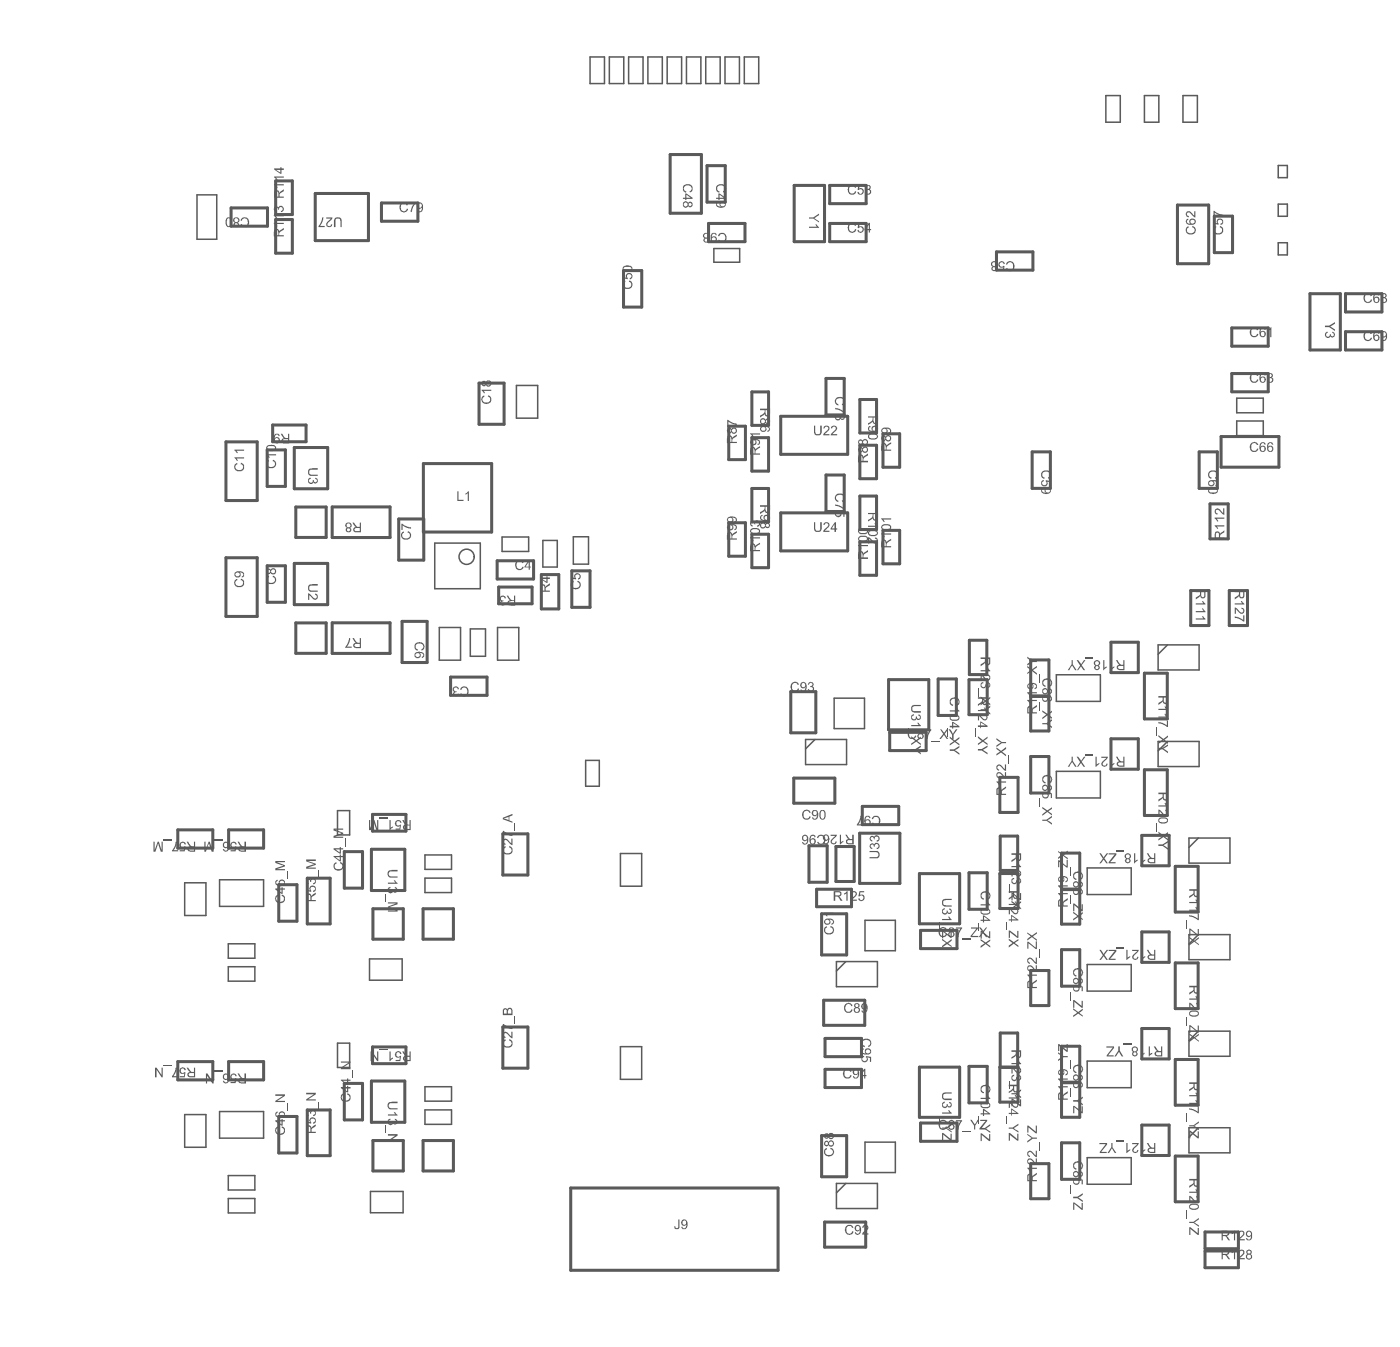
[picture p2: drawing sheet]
<svg xmlns="http://www.w3.org/2000/svg" width="306mm" height="295mm" viewBox="0 0 306 295" stroke-linecap="round" stroke-linejoin="round" font-family="sans-serif">
<g fill="none" stroke="#5a5a5a" stroke-width=".33">
<path d="M129.1 12.5h3.1v5.8h-3.1zM133.3 12.5h3.1v5.8h-3.1zM137.5 12.5h3.1v5.8h-3.1zM141.7 12.5h3.2v5.8h-3.2zM145.9 12.5h3.2v5.8h-3.2zM150.1 12.5h3.2v5.8h-3.2zM154.4 12.5h3.1v5.8h-3.1zM158.6 12.5h3.1v5.8h-3.1zM162.8 12.5h3.1v5.8h-3.1zM241.9 20.9h3.1v5.8h-3.1zM250.3 20.9h3.2v5.8h-3.2zM258.7 20.9h3.2v5.8h-3.2z"/>
<path d="M279.6 36.2h2v2.7h-2zM43.1 42.6h4.3v9.7h-4.3zM156.1 54.4h5.7v2.9h-5.7zM279.6 44.6h2v2.7h-2zM279.6 53.1h2v2.6h-2zM113 84.3h4.6v7.1h-4.6zM270.5 87.1h5.8v3.2h-5.8zM270.5 92.1h5.8v3.2h-5.8zM95.1 118.8h10v9.9h-10zM109.8 117.4h5.8v3.2h-5.8zM118.7 118.2h3.2v5.8h-3.2zM125.4 117.4h3.3v6h-3.3z"/>
<path d="M96.1 137.2h4.6v7.2h-4.6zM102.9 137.5h3.3v6h-3.3zM108.8 137.2h4.7v7.2h-4.7zM182.4 152.7h6.7v6.6h-6.7zM231 147.6h9.7v5.8h-9.7zM253.3 141h9v5.5h-9zM255.4 141l-2.1 2.1M73.8 177.3h2.7v5.3h-2.7zM128.1 166.3h3v5.6h-3zM176.2 161.7h9v5.5h-9zM178.3 161.7l-2.1 2.1M231 168.7h9.7v5.8h-9.7z"/>
<path d="M253.3 162.1h9v5.5h-9zM255.4 162.1l-2.1 2.1M40.4 193.1h4.6v7.1h-4.6zM48 192.4h9.7v5.8h-9.7zM92.9 187h5.9v3.1h-5.9zM92.9 192h5.9v3.2h-5.9zM135.7 186.7h4.6v7.1h-4.6zM237.8 189.8h9.6v5.8h-9.6zM260.1 183.3h8.9v5.5h-8.9zM262.1 183.3l-2 2M49.9 206.4h5.8v3.2h-5.8zM49.9 211.4h5.8v3.2h-5.8z"/>
<path d="M80.8 209.7h7.2v4.7h-7.2zM182.9 210.3h9v5.5h-9zM185 210.3l-2.1 2M189.2 201.3h6.6v6.6h-6.6zM237.8 210.9h9.6v5.8h-9.6zM260.1 204.4h8.9v5.5h-8.9zM262.1 204.4l-2 2M73.8 228.1h2.7v5.3h-2.7zM92.9 237.6h5.9v3.2h-5.9zM135.7 228.9h4.6v7.1h-4.6zM237.8 232h9.6v5.9h-9.6zM260.1 225.5h8.9v5.5h-8.9z"/>
<path d="M262.1 225.5l-2 2.1M40.4 243.7h4.6v7.2h-4.6zM48 243.1h9.7v5.8h-9.7zM49.9 257.1h5.8v3.1h-5.8zM92.9 242.7h5.9v3.2h-5.9zM182.9 258.8h9v5.5h-9zM185 258.8l-2.1 2.1M189.2 249.8h6.6v6.6h-6.6zM237.8 253.2h9.6v5.8h-9.6zM260.1 246.6h8.9v5.5h-8.9zM262.1 246.6l-2 2.1M49.9 262.1h5.8v3.2h-5.8z"/>
<path d="M81 260.6h7.2v4.6h-7.2z"/>
</g>
<g fill="none" stroke="#5a5a5a" stroke-width=".66">
<path d="M60.3 39.6h3.6v7.3h-3.6zM146.6 33.8h6.8v12.8h-6.8zM154.6 36.2h4v8h-4zM50.5 45.5h8v4h-8zM60.3 48h3.6v7.4h-3.6zM68.9 42.3h11.7v10.3h-11.7zM83.4 44.4h8v4h-8zM136.4 59.2h4v8h-4zM155 48.9h7.9v4h-7.9zM173.7 40.5h6.6v12.4h-6.6zM181.5 40.5h7.9v4h-7.9zM181.5 48.9h7.9v4h-7.9z"/>
<path d="M217.9 55.1h8v4h-8zM257.5 44.8h6.9v12.9h-6.9zM265.6 47.3h4v7.9h-4zM269.4 71.7h8v4h-8zM286.5 64.2h6.7v12.3h-6.7zM294.3 64.2h8v4h-8zM294.3 72.5h8v4h-8zM49.4 96.6h6.9v12.9h-6.9zM58.4 98.4h4v8h-4zM59.6 92.9h7.3v3.7h-7.3zM64.4 97.9h7.3v9h-7.3zM104.8 83.8h5.5v9h-5.5z"/>
<path d="M159.4 93.2h3.6v7.3h-3.6zM164.5 85.7h3.6v7.3h-3.6zM164.5 95.7h3.6v7.3h-3.6zM170.8 91h14.6v8.4h-14.6zM180.7 82.8h3.9v7.9h-3.9zM188.1 87.4h3.6v7.3h-3.6zM188.1 97.4h3.6v7.3h-3.6zM193.1 94.9h3.7v7.3h-3.7zM225.8 98.8h3.9v8h-3.9zM262.3 98.8h4v8h-4zM267.1 95.5h12.6v6.7h-12.6zM269.4 81.7h8v4h-8z"/>
<path d="M64.7 110.9h6.6v6.6h-6.6zM72.7 110.9h12.6v6.6h-12.6zM87.2 113.5h5.5v9h-5.5zM92.6 101.4h14.9v15h-14.9zM159.4 114.3h3.6v7.3h-3.6zM164.5 116.8h3.6v7.3h-3.6zM164.5 106.8h3.6v7.3h-3.6zM170.8 112.2h14.6v8.3h-14.6zM180.7 103.9h3.9v8h-3.9zM188.1 108.5h3.6v7.3h-3.6zM188.1 118.5h3.6v7.3h-3.6zM193.1 116h3.7v7.3h-3.7z"/>
<path d="M264.7 110.2h3.9v7.6h-3.9zM49.4 122h6.9v12.8h-6.9zM58.4 123.7h4v8h-4zM64.4 123.2h7.3v9h-7.3zM64.7 136.2h6.6v6.7h-6.6zM72.7 136.2h12.6v6.7h-12.6zM87.9 135.9h5.5v9h-5.5zM108.7 122.6h8v4h-8zM109.1 128.4h7.3v3.6h-7.3zM118.4 125.7h3.8v7.5h-3.8zM125.1 124.8h4v8h-4zM260.4 129.2h4v7.6h-4z"/>
<path d="M268.9 129.2h4v7.6h-4zM98.6 148.1h7.9v4h-7.9zM173 151.3h5.4v9h-5.4zM194.4 148.6h8.8v11h-8.8zM205.2 148.5h4v8h-4zM211.9 148.6h4v7.7h-4zM212 140h3.8v7.5h-3.8zM225.4 144.3h4v15.6h-4zM225.4 152.2h4M225.4 152.3h4M243 140.4h6v6.7h-6zM250.3 147.2h5v10h-5z"/>
<path d="M81.5 178.1h7.3v3.7h-7.3zM173.6 170.2h9v5.4h-9zM188.6 176.3h8v4h-8zM194.6 160.2h8v3.9h-8zM218.7 170h4v7.7h-4zM225.4 165.4h4v8h-4zM243 161.6h6v6.6h-6zM250.3 168.3h5v10h-5zM38.9 181.5h7.6v4h-7.6zM50 181.5h7.7v4h-7.7zM61 193.5h4v8h-4zM67.2 192h5v10h-5z"/>
<path d="M75.3 186.2h4v8h-4zM81.2 185.7h7.3v9h-7.3zM81.6 198.7h6.6v6.7h-6.6zM92.5 198.7h6.7v6.7h-6.7zM110 182.4h5.5v9h-5.5zM176.9 185h4v7.9h-4zM178.6 194.5h7.6v3.8h-7.6zM179.7 199.8h5.5v9h-5.5zM182.8 185.1h4v7.7h-4zM188 182.2h8.8v11h-8.8zM201.1 191h8.8v11h-8.8zM211.9 190.9h4v7.9h-4z"/>
<path d="M218.7 191h4v7.7h-4zM218.8 182.8h3.8v7.6h-3.8zM232.2 194.4h4M232.2 186.6h4v15.5h-4zM232.2 194.5h4M249.7 182.7h6v6.6h-6zM257.1 189.5h5v10h-5zM180.2 218.7h8.9v5.5h-8.9zM201.3 203.5h8v4h-8zM225.4 212.2h4v7.7h-4zM232.2 207.7h4v8h-4zM249.7 203.8h6v6.7h-6z"/>
<path d="M257.1 210.6h5v10h-5zM38.9 232.2h7.6v4h-7.6zM50 232.2h7.7v4h-7.7zM75.3 236.9h4v8h-4zM81.2 236.4h7.3v9h-7.3zM81.5 229h7.3v3.6h-7.3zM110 224.6h5.5v9h-5.5zM180.5 227.1h7.9v4h-7.9zM180.5 233.8h7.9v4h-7.9zM201.1 233.4h8.8v10.9h-8.8zM211.9 233.2h4v8h-4zM218.7 233.4h4v7.6h-4z"/>
<path d="M218.8 225.9h3.8v7.5h-3.8zM232.2 228.8h4v15.5h-4zM232.2 236.8h4M232.2 236.7h4M249.7 224.9h6v6.7h-6zM257.1 231.7h5v10h-5zM61 244.2h4v7.9h-4zM67.2 242.7h5v10h-5zM81.6 249.4h6.6v6.7h-6.6zM92.5 249.4h6.7v6.7h-6.7zM124.8 259.8h45.4v18h-45.4zM179.7 248.3h5.5v9h-5.5z"/>
<path d="M201.3 245.6h8v4h-8zM225.4 254.5h4v7.6h-4zM232.2 249.9h4v8h-4zM249.7 246h6v6.7h-6zM257.1 252.8h5v10h-5zM180.4 267.2h9v5.5h-9zM263.6 273.6h7.3v3.6h-7.3zM263.6 269.4h7.3v3.7h-7.3z"/>
</g>
<g fill="#5a5a5a">
<path d="M90.8 140.7l.4-.1a1.02 1.02 0 0 1 1.4 .2 1.02 1.02 0 0 1-.2 1.4h-.2v-.2a.72 .72 0 0 0 .3-1 .72 .72 0 0 0-1-.3 .64 .64 0 0 0-.6 .6 .64 .64 0 0 0 .5 .7l-.1 .3a1.02 1.02 0 0 1-.5-1.6z"/>
<path d="M88.1 116.3l.2-.1 .1 .3a.7 .7 0 0 0-.3 .9 .7 .7 0 0 0 .9 .4 .69 .69 0 0 0 .7-.7 .69 .69 0 0 0-.6-.7l.1-.3a1 1 0 0 1 .6 1.4 1 1 0 0 1-1.3 .5 1.02 1.02 0 0 1-.4-1.7z"/>
<path d="M87.8 114.5h.3l.3 .4 .7 .3 .8 .1v.3l-1.1-.2-.7-.5v1h-.3z"/>
<path d="M67 193.8h.2v.8l.6 .1a.7 .7 0 0 1 .5-1.1 .7 .7 0 0 1 .8 .9l-.1 .4-.3 .1h-.2v-.2a.45 .45 0 0 0 .4-.6 .45 .45 0 0 0-.7-.3l-.3 .3 .2 .8-1.1-.2z"/>
<path d="M67.2 192.2h.6l.1 .2a.68 .68 0 0 1 1.1-.1 .68 .68 0 0 1-.3 1.1h-.2v-.3a.43 .43 0 0 0 .4-.5 .43 .43 0 0 0-.6-.3 .43 .43 0 0 0-.2 .6h-.3a.35 .35 0 0 0-.3-.5 .35 .35 0 0 0-.4 .4 .35 .35 0 0 0 .5 .3l-.1 .3a.65 .65 0 0 1-.6-.5 .65 .65 0 0 1 .3-.7z"/>
<path d="M69.5 190.2h.2v1.7h-.2z"/>
<path d="M67 188h2.1v.3h-1.8l1.8 .6v.2l-1.8 .6h1.8v.3h-2.1v-.4l1.7-.6-1.7-.6z"/>
<path d="M60.6 195.7l.2-.1 .1 .4a.6 .6 0 0 0-.5 .7 .6 .6 0 0 0 .7 .5 .78 .78 0 0 0 1-.7v-.3l-.5-.3 .1-.3a.98 .98 0 0 1 .6 1.3 .98 .98 0 0 1-1.2 .6 1.01 1.01 0 0 1-.9-.7 1.01 1.01 0 0 1 .4-1.1z"/>
<path d="M62.8 190.6h.1v1.7h-.1z"/>
<path d="M60.2 188.3h2.1v.2h-1.7l1.7 .7v.3l-1.7 .6h1.7v.2h-2.1v-.4l1.8-.6-1.8-.6z"/>
<path d="M85 190.4l.7-.2h1.3v.4h-1.3a.56 .56 0 0 0-.7 .5 .56 .56 0 0 0 .7 .6h1.3v.2h-1.3a.89 .89 0 0 1-.9-.5 .89 .89 0 0 1 .2-1z"/>
<path d="M84.8 193h1.7l-.4-.5h.4l.5 .8h-2.2z"/>
<path d="M85 194l.4-.1v.3a.45 .45 0 0 0-.5 .5 .45 .45 0 0 0 .6 .4 .45 .45 0 0 0 .3-.6h.2a.36 .36 0 0 0 .3 .5 .36 .36 0 0 0 .4-.3 .36 .36 0 0 0-.3-.4v-.4a.64 .64 0 0 1 .6 .8 .64 .64 0 0 1-.8 .5 .22 .22 0 0 0-.3-.2 .22 .22 0 0 0-.1 .3h-.1a.72 .72 0 0 1-.9-.3 .72 .72 0 0 1 .2-1z"/>
<path d="M84.3 195.5h.1v1.7h-.1z"/>
<path d="M84.8 197.3h2.2v.5l-1.9 .5 1.9 .7v.4h-2.2v-.3h1.8l-1.8-.6v-.2l1.8-.7h-1.8z"/>
<path d="M73.3 188.6l.2-.1 .1 .3a.72 .72 0 0 0-.3 1 .72 .72 0 0 0 1 .3 .64 .64 0 0 0 .6-.6 .64 .64 0 0 0-.5-.7v-.3a.94 .94 0 0 1 .7 1.1 .94 .94 0 0 1-1 .8 1.02 1.02 0 0 1-1.1-.6 1.02 1.02 0 0 1 .3-1.2z"/>
<path d="M75.5 183.4h.2v1.8h-.2z"/>
<path d="M73 181.2h2.1v.2h-1.8l1.8 .7v.3l-1.8 .6h1.8v.2h-2.1v-.4l1.8-.6-1.8-.6z"/>
<path d="M60.6 246.4l.2-.1 .1 .4a.6 .6 0 0 0-.5 .6 .6 .6 0 0 0 .7 .5v.1a.78 .78 0 0 0 1-.7v-.3l-.5-.3 .1-.3a.98 .98 0 0 1 .6 1.3 .98 .98 0 0 1-1.2 .6 1.01 1.01 0 0 1-.9-.7 1.01 1.01 0 0 1 .4-1.1z"/>
<path d="M62.8 241.3h.1v1.6h-.1z"/>
<path d="M60.2 239.3h2.1v.4l-1.7 1h1.7v.3h-2.1v-.3l1.7-1h-1.7z"/>
<path d="M85 241.1l.7-.2h1.3v.4h-1.3a.56 .56 0 0 0-.7 .5 .56 .56 0 0 0 .7 .6h1.3v.2h-1.3a.89 .89 0 0 1-.9-.5 .89 .89 0 0 1 .2-1z"/>
<path d="M84.8 243.7h1.7l-.4-.5h.4l.5 .8h-2.2z"/>
<path d="M85 244.7l.4-.1v.3a.45 .45 0 0 0-.5 .4 .45 .45 0 0 0 .6 .5 .45 .45 0 0 0 .3-.7l.2 .1a.36 .36 0 0 0 .3 .5 .36 .36 0 0 0 .4-.3 .36 .36 0 0 0-.3-.4v-.4a.64 .64 0 0 1 .6 .8 .64 .64 0 0 1-.8 .5 .22 .22 0 0 0-.3-.2 .22 .22 0 0 0-.1 .3h-.1a.72 .72 0 0 1-.9-.3 .72 .72 0 0 1 .2-1z"/>
<path d="M84.3 246.2h.1v1.6h-.1z"/>
<path d="M84.8 248h2.2v.4l-1.7 1.1h1.7v.2h-2.2v-.2l1.7-1.1h-1.7z"/>
<path d="M86.6 230a.72 .72 0 0 1 1.2 .4l-.3 .1a.48 .48 0 0 0-.6-.3 .48 .48 0 0 0-.2 .8 .48 .48 0 0 0 .8 0h.2l-.2 1h-1v-.2h.9l.1-.6a.69 .69 0 0 1-1-.1 .69 .69 0 0 1 .1-1z"/>
<path d="M85.2 229.9h.2v1.6l.5-.2v.2l-.5 .5h-.2z"/>
<path d="M82.9 229.3h1.8v.2h-1.8z"/>
<path d="M81.1 229.9h.3l1.1 1.6v-1.6h.2v2.1h-.2l-1.1-1.6v1.6h-.3z"/>
<path d="M50.7 234.8a.79 .79 0 0 1 1.1 .5h-.4a.45 .45 0 0 0-.7-.2 .45 .45 0 0 0 .1 .8h.6v-.1h.3l-.2 1.1h-1.1v-.3h.9l.1-.5a.74 .74 0 0 1-1-.2 .74 .74 0 0 1 .3-1.1z"/>
<path d="M46.9 234.2h1.8v.2h-1.8z"/>
<path d="M45 234.8h.4l1.1 1.6v-1.6h.2v2.1h-.2l-1.2-1.6v1.6h-.3z"/>
<path d="M74.7 239.3l.4-.2 .1 .3a.68 .68 0 0 0-.4 .9 .68 .68 0 0 0 .9 .4 .64 .64 0 0 0 .8-.6 .64 .64 0 0 0-.6-.7l.1-.3a.97 .97 0 0 1 .7 .8 .97 .97 0 0 1-.5 .9l-.4 .1a1.01 1.01 0 0 1-1.1-.4 1.01 1.01 0 0 1 0-1.2z"/>
<path d="M77.1 234h.2v1.7h-.2z"/>
<path d="M74.6 232.1h2.1v.3l-1.7 1.1h1.7v.3h-2.1v-.3l1.6-1.1h-1.6z"/>
<path d="M67 244.5h.2v.8l.6 .1a.7 .7 0 0 1 .5-1.1 .7 .7 0 0 1 .8 .8l-.1 .5-.3 .1h-.2v-.2a.45 .45 0 0 0 .4-.6 .45 .45 0 0 0-.7-.3l-.3 .3 .2 .8-1.1-.2z"/>
<path d="M67.2 242.9h.6l.1 .2a.68 .68 0 0 1 1.1-.1 .68 .68 0 0 1-.3 1l-.2 .1v-.3a.43 .43 0 0 0 .4-.5 .43 .43 0 0 0-.6-.4 .43 .43 0 0 0-.2 .6h-.3a.35 .35 0 0 0-.3-.4 .35 .35 0 0 0-.4 .4 .35 .35 0 0 0 .5 .3l-.1 .2a.65 .65 0 0 1-.6-.5 .65 .65 0 0 1 .3-.6z"/>
<path d="M69.5 240.9h.2v1.7h-.2z"/>
<path d="M67 239h2.1v.3l-1.7 1.1h1.7v.3h-2.1v-.3l1.7-1.1h-1.7z"/>
<path d="M39.6 184.2a.73 .73 0 0 1 1.1 .5h-.3a.44 .44 0 0 0-.6-.3 .44 .44 0 0 0-.2 .6 .44 .44 0 0 0 .6 .2l.4-.1-.2 1.1h-1.1v-.3h.9l.1-.5a.74 .74 0 0 1-1-.2 .74 .74 0 0 1 .3-1z"/>
<path d="M38.5 184.1h.2l-.1 .6-.6 1.2h1v.3h-1.4v-.3l.3-.1 .4-.9z"/>
<path d="M35.8 183.5h1.7v.2h-1.7z"/>
<path d="M33.6 184.1h.2v1.8l.7-1.8h.2l.6 1.8v-1.8h.3v2.2h-.4l-.6-1.9-.6 1.9h-.4z"/>
<path d="M50.7 184.2a.79 .79 0 0 1 1.1 .5h-.4a.45 .45 0 0 0-.7-.3 .45 .45 0 0 0 .1 .8h.6v-.1h.3l-.2 1.1h-1.1v-.3h.9l.1-.5a.74 .74 0 0 1-1-.2 .74 .74 0 0 1 .3-1z"/>
<path d="M46.9 183.5h1.8v.2h-1.8z"/>
<path d="M44.7 184.1h.3v1.8l.6-1.8h.3l.6 1.8v-1.8h.2v2.2h-.4l-.6-1.9-.7 1.9h-.3z"/>
<path d="M39.5 233.6a.79 .79 0 0 1 1.2 .4l-.3 .1a.46 .46 0 0 0-.8-.3 .46 .46 0 0 0 .2 .8l.3 .1 .2-.3 .3 .1-.2 1.1h-1.1v-.3h.9l.1-.5a.7 .7 0 0 1-.9-.2 .7 .7 0 0 1 .1-.9z"/>
<path d="M38.5 233.5h.2l-.1 .6-.6 1.2h1v.3h-1.4v-.3l.7-1.1z"/>
<path d="M35.8 232.9h1.7v.2h-1.7z"/>
<path d="M33.9 233.5h.3l1.1 1.6v-1.6h.3v2.1h-.3l-1.1-1.7v1.7h-.3z"/>
<path d="M86.7 179.4a.79 .79 0 0 1 1.1 .5h-.3v-.2l-.4-.2a.51 .51 0 0 0-.4 .7 .51 .51 0 0 0 .8 .2l.2-.1-.2 1.1h-1v-.2h.9l.1-.6a.7 .7 0 0 1-1.1-.2 .7 .7 0 0 1 .3-1z"/>
<path d="M85.2 179.3h.2v1.7l.5-.3v.2l-.4 .3-.1 .3h-.2z"/>
<path d="M82.9 178.7h1.8v.3h-1.8z"/>
<path d="M80.7 179.3h.3v1.8l.6-1.8h.3l.6 1.9v-1.9h.2v2.2h-.4l-.6-1.8-.6 1.8h-.4z"/>
<path d="M261.5 131.9h1.7l-.3-.5h.2l.6 .8h-2.2z"/>
<path d="M261.5 133.6h1.7l-.3-.5 .2-.1 .6 .6v.3h-2.2z"/>
<path d="M261.5 135.2h1.7l-.3-.5h.2l.6 .8h-2.2z"/>
<path d="M270.1 131.9h1.6l-.3-.4 .3-.1 .5 .8h-2.1z"/>
<path d="M270.1 132.9l.5 .1 .3 .5a.65 .65 0 0 0 .9 .4l.1-.3a.34 .34 0 0 0 0-.3 .34 .34 0 0 0-.3-.2v-.2a.68 .68 0 0 1 .5 1 .68 .68 0 0 1-1.1 .1l-.7-.8v1h-.2z"/>
<path d="M270.1 134.8l.8 .2 1 .6v-1h.3v1.3h-.3l-1.1-.7h-.7z"/>
<path d="M265.7 114.9h2.1v.2h-1.6l.2 .5h-.2z"/>
<path d="M265.7 113.2h2.1v.2h-1.6l.2 .5v.1h-.2l-.2-.4-.3-.2z"/>
<path d="M265.8 111.3a1.05 1.05 0 0 1 1.5 .7l.2 .3v-1.1h.3v1.4l-.8-.5a.66 .66 0 0 0-.4-.6 .66 .66 0 0 0-.7 .2v.4l.5 .2-.1 .2a.68 .68 0 0 1-.6-.4 .68 .68 0 0 1 .1-.8z"/>
<path d="M224.7 213.1h2.1v.3h-1.7l.3 .4-.2 .1z"/>
<path d="M224.9 211.2a1.14 1.14 0 0 1 1.4 .7l.2 .2v-1h.3v1.4h-.3l-.4-.5a1.07 1.07 0 0 0-1.2-.6v.5l.1 .2h.3v.4a.73 .73 0 0 1-.6-.5 .73 .73 0 0 1 .2-.8z"/>
<path d="M224.9 209.5a1.04 1.04 0 0 1 1.4 .8l.2 .1v-1h.3v1.4h-.3l-.5-.5a.87 .87 0 0 0-1-.6l-.1 .5 .4 .3v.3a.72 .72 0 0 1-.6-.6 .72 .72 0 0 1 .2-.7z"/>
<path d="M227.2 207.6h.2v1.7h-.2z"/>
<path d="M224.7 205.9h.2l1.6 1.3v-1.3h.3v1.7h-.3l-1.6-1.4v1.3h-.2z"/>
<path d="M224.7 203.9l1 .7 1.1-.8v.4l-.8 .6 .8 .6v.4l-1.1-.9-1 .8v-.3l.7-.6-.7-.6z"/>
<path d="M59.9 48.7h2.2v.3h-1.7l.3 .5h-.3z"/>
<path d="M59.9 47h2.2v.3h-1.7l.3 .6h-.2z"/>
<path d="M60.1 45.2l.5-.1 .3 .3a.63 .63 0 0 1 1-.2 .63 .63 0 0 1-.1 1l-.3 .2-.1-.3a.41 .41 0 0 0 .5-.4 .41 .41 0 0 0-.5-.4 .41 .41 0 0 0-.3 .6h-.3a.38 .38 0 0 0-.3-.5 .38 .38 0 0 0-.4 .3 .38 .38 0 0 0 .4 .4v.3a.65 .65 0 0 1-.6-.5 .65 .65 0 0 1 .2-.7z"/>
<path d="M60 40.3h2.1v.2h-1.7l.3 .5h-.2z"/>
<path d="M60 38.6h2.1v.3h-1.7l.3 .4v.1h-.2l-.3-.5h-.2z"/>
<path d="M53 47.6a1.08 1.08 0 0 1 1.6 1.1 1.08 1.08 0 0 1-1.8 .7l-.2-.3 .3-.1a.7 .7 0 0 0 .8 .4 .7 .7 0 0 0 .5-.7v-.1a.72 .72 0 0 0-.3-.7 .72 .72 0 0 0-.8 .1l-.2 .3-.3-.1z"/>
<path d="M58.5 126l.3-.1 .1 .3a.7 .7 0 0 0-.3 .9 .7 .7 0 0 0 .9 .4 .64 .64 0 0 0 .6-.6 .64 .64 0 0 0-.5-.7l.1-.3a1.01 1.01 0 0 1 .6 1.3 1.01 1.01 0 0 1-1.3 .5 .95 .95 0 0 1-.8-.7 .95 .95 0 0 1 .3-1z"/>
<path d="M58.5 100.7l.3-.1 .1 .3a.7 .7 0 0 0-.3 .9 .7 .7 0 0 0 .9 .3 .64 .64 0 0 0 .6-.5 .64 .64 0 0 0-.5-.7l.1-.4a1.01 1.01 0 0 1 .6 1.3 1.01 1.01 0 0 1-1.3 .6 .95 .95 0 0 1-.8-.7 .95 .95 0 0 1 .3-1z"/>
<path d="M58.2 99.3h2.2v.3h-1.7l.3 .5h-.3z"/>
<path d="M51.4 126.8l.5-.2 .1 .3a.68 .68 0 0 0-.4 .9 .68 .68 0 0 0 .9 .3 .64 .64 0 0 0 .6-.5 .64 .64 0 0 0-.5-.7l.1-.4a1.01 1.01 0 0 1 .5 1.5 1.01 1.01 0 0 1-1.5 .2 1.04 1.04 0 0 1-.3-1.4z"/>
<path d="M51.4 101.4l.5-.1 .1 .2a.68 .68 0 0 0-.4 .9 .68 .68 0 0 0 .9 .4 .64 .64 0 0 0 .6-.6 .64 .64 0 0 0-.5-.7l.1-.3a1.01 1.01 0 0 1 .5 1.5 1.01 1.01 0 0 1-1.5 .2 1.04 1.04 0 0 1-.3-1.5z"/>
<path d="M51.3 100h2.1v.3h-1.7l.3 .4-.2 .1z"/>
<path d="M51.3 98.3h2.1v.3h-1.7l.3 .4-.2 .1-.4-.5h-.1z"/>
<path d="M125.2 127.1l.2-.1 .1 .3a.72 .72 0 0 0-.3 1 .72 .72 0 0 0 1 .3 .64 .64 0 0 0 .6-.6 .64 .64 0 0 0-.5-.7v-.3a.97 .97 0 0 1 .6 1.3 .97 .97 0 0 1-1.3 .5l-.2-.1a.93 .93 0 0 1-.2-1.6z"/>
<path d="M124.9 125.4h.3v.9l.5 .1a.7 .7 0 0 1 .3-1 .7 .7 0 0 1 .9 .4 .68 .68 0 0 1-.5 1v-.3a.45 .45 0 0 0 .3-.6 .45 .45 0 0 0-.5-.3 .45 .45 0 0 0-.4 .5l.2 .6-1.1-.2z"/>
<path d="M113 122.7a.99 .99 0 0 1 1.5 .4l-.3 .1a.66 .66 0 0 0-.8-.4 .66 .66 0 0 0-.5 .7 .73 .73 0 0 0 .3 .7 .73 .73 0 0 0 .8 .1l.3-.4 .2 .1a.99 .99 0 0 1-1.2 .6 .99 .99 0 0 1-.6-1.3z"/>
<path d="M101 150.2a1.1 1.1 0 0 1 1.5 .7 1.1 1.1 0 0 1-.9 1.4 .74 .74 0 0 1-.9-.6l.3-.1a.66 .66 0 0 0 .7 .4 .66 .66 0 0 0 .5-.7 .68 .68 0 0 0-.4-.8 .68 .68 0 0 0-.8 .3l-.4-.1z"/>
<path d="M99.3 150.2a.73 .73 0 0 1 1.1 .5l-.3 .1a.43 .43 0 0 0-.4-.5 .43 .43 0 0 0-.4 .5 .43 .43 0 0 0 .6 .3v.3a.38 .38 0 0 0-.5 .3 .38 .38 0 0 0 .3 .4 .38 .38 0 0 0 .4-.4h.3a.64 .64 0 0 1-.8 .6 .64 .64 0 0 1-.5-.8l.3-.2a.66 .66 0 0 1-.1-1.1z"/>
<path d="M67.7 102.5l1.8-.1v.3h-1.2a.56 .56 0 0 0-.7 .6 .56 .56 0 0 0 .7 .5h1.2v.3h-1.2a.88 .88 0 0 1-.9-.6 .88 .88 0 0 1 .3-1z"/>
<path d="M67.6 104.6l.4-.1v.2a.41 .41 0 0 0-.4 .5 .41 .41 0 0 0 .5 .3 .41 .41 0 0 0 .3-.5h.3a.26 .26 0 0 0-.1 .3 .26 .26 0 0 0 .3 .1 .35 .35 0 0 0 .4-.3 .35 .35 0 0 0-.4-.4l.1-.2a.6 .6 0 0 1 .6 .8 .6 .6 0 0 1-.9 .3l-.1-.2a.66 .66 0 0 1-1 .3 .66 .66 0 0 1 0-1z"/>
<path d="M100 107.4h.3v1.9h1.1v.3h-1.4z"/>
<path d="M101.9 107.9l.7-.5v2.2h-.3v-1.7l-.5 .3z"/>
<path d="M109.6 130.3a.73 .73 0 0 1 1.1 .5h-.3a.41 .41 0 0 0-.5-.3 .41 .41 0 0 0-.3 .5 .41 .41 0 0 0 .6 .3l-.1 .2a.35 .35 0 0 0-.5 .3 .35 .35 0 0 0 .3 .4 .35 .35 0 0 0 .4-.3h.4a.63 .63 0 0 1-.8 .5 .63 .63 0 0 1-.4-.9l.1-.1a.59 .59 0 0 1-.4-.5 .59 .59 0 0 1 .4-.6z"/>
<path d="M76.3 139.5h.3l-.1 .8-.3 .8-.4 .3h1.1v.3h-1.4l.7-1.2z"/>
<path d="M67.7 127.8l1.8-.1v.4h-1.2a.56 .56 0 0 0-.7 .5 .56 .56 0 0 0 .7 .6h1.2v.2h-1.2a.88 .88 0 0 1-.9-.6 .88 .88 0 0 1 .3-1z"/>
<path d="M67.4 129.7l.3 .1 .5 .5a.74 .74 0 0 0 .9 .5 .39 .39 0 0 0 .2-.4 .39 .39 0 0 0-.4-.3v-.3a.66 .66 0 0 1 .5 1.1 .66 .66 0 0 1-1.2-.2l-.6-.6v1.1h-.2z"/>
<path d="M148.4 266.7h.2v1.4a.59 .59 0 0 1-.5 .7 .59 .59 0 0 1-.7-.6l.4 .1a.32 .32 0 0 0 .4 .3 .32 .32 0 0 0 .2-.5z"/>
<path d="M190.2 186.1h1.3a.81 .81 0 0 1 .9 .8 .81 .81 0 0 1-.9 .8h-1.3v-.3h1.3a.56 .56 0 0 0 .6-.5 .56 .56 0 0 0-.6-.6h-1.3z"/>
<path d="M190.4 184.6a.42 .42 0 0 1 .5-.2 .42 .42 0 0 1 .3 .3 .63 .63 0 0 1 .9-.3 .63 .63 0 0 1 .2 .9l-.3 .4h-.2l-.1-.3a.41 .41 0 0 0 .5-.4 .41 .41 0 0 0-.5-.4 .41 .41 0 0 0-.3 .6h-.3a.36 .36 0 0 0-.3-.5 .36 .36 0 0 0-.4 .3 .36 .36 0 0 0 .4 .4v.3a.59 .59 0 0 1-.6-.3 .59 .59 0 0 1 .1-.7z"/>
<path d="M190.5 182.8h.5l.2 .3a.61 .61 0 0 1 .6-.5 .61 .61 0 0 1 .6 .5 .66 .66 0 0 1-.6 1l-.1-.3a.45 .45 0 0 0 .5-.5 .45 .45 0 0 0-.5-.4 .45 .45 0 0 0-.4 .6l.1 .1-.3-.1a.35 .35 0 0 0-.3-.5 .35 .35 0 0 0-.4 .3 .35 .35 0 0 0 .4 .4v.4a.67 .67 0 0 1-.6-.6 .67 .67 0 0 1 .3-.7z"/>
<path d="M175.9 177.1a.9 .9 0 0 1 1.4 .6h-.3a.7 .7 0 0 0-.9-.3 .7 .7 0 0 0-.3 .9 .64 .64 0 0 0 .5 .7 .64 .64 0 0 0 .7-.5l.3 .1a.97 .97 0 0 1-1.3 .6 .97 .97 0 0 1-.5-1.4z"/>
<path d="M206.3 196.7l1.9-.1v.2h-1.2a.6 .6 0 0 0-.7 .6 .6 .6 0 0 0 .7 .6h1.2v.3h-1.2a.9 .9 0 0 1-1-.6 .9 .9 0 0 1 .3-1z"/>
<path d="M206.3 198.7l.3-.1v.2a.46 .46 0 0 0-.4 .6 .46 .46 0 0 0 .6 .3 .46 .46 0 0 0 .3-.6l.2 .1a.33 .33 0 0 0 .3 .4 .33 .33 0 0 0 .4-.4 .33 .33 0 0 0-.4-.3v-.3a.62 .62 0 0 1 .6 .8 .62 .62 0 0 1-.9 .4l-.1-.2a.65 .65 0 0 1-1 .2 .65 .65 0 0 1 .1-1z"/>
<path d="M206 201h1.7l-.3-.5h.2l.6 .7h-2.2z"/>
<path d="M205.5 201.7h.1v1.8h-.1z"/>
<path d="M206 203.5h.3l1.5 1.3 .1-1.2h.3v1.5h-.3l-1.6-1.3v1.4h-.3z"/>
<path d="M206 205.3l1.1 .8 1.1-.7v.3l-.8 .5 .8 .7v.2l-1.1-.6-1.1 .7v-.3l.9-.6-.9-.7z"/>
<path d="M180.4 202.7l.4-.1 .1 .2a.67 .67 0 0 0-.4 .9 .67 .67 0 0 0 .8 .4 .69 .69 0 0 0 .8-.4 .69 .69 0 0 0-.2-.8l-.3-.1 .1-.3a.99 .99 0 0 1 .6 1.3 .99 .99 0 0 1-1.3 .5h-.3a.96 .96 0 0 1-.3-1.6z"/>
<path d="M180.2 199.6h2.1v.3h-1.6l.3 .4-.3 .1z"/>
<path d="M185 219.5a.98 .98 0 0 1 1.5 .5l-.4 .1a.65 .65 0 0 0-.7-.6 .65 .65 0 0 0-.5 .8 .72 .72 0 0 0 .3 .9 .72 .72 0 0 0 .9-.2l.1-.3 .3 .1a.97 .97 0 0 1-1.3 .7 .97 .97 0 0 1-.6-1.3l.1-.4z"/>
<path d="M188.8 227.2h.3a.98 .98 0 0 1 1.3 .5 .98 .98 0 0 1-.5 1.3v-.3a.66 .66 0 0 0 .4-.8 .66 .66 0 0 0-.8-.5 .7 .7 0 0 0-.9 .5 .7 .7 0 0 0 .6 .9l-.1 .2a.98 .98 0 0 1-.7-.8 .98 .98 0 0 1 .4-1z"/>
<path d="M188.7 231l.3-.1v.3a.43 .43 0 0 0-.3 .6 .43 .43 0 0 0 .6 .2l.2-.2a.36 .36 0 0 0-.2-.6l.1-.2 1.1 .1v1.1h-.2v-.8l-.6-.2a.73 .73 0 0 1-.3 1 .73 .73 0 0 1-1-.2 .73 .73 0 0 1 .3-1z"/>
<path d="M220.3 57.3a1.08 1.08 0 0 1 1.3 .1 1.08 1.08 0 0 1 .2 1.3 .96 .96 0 0 1-.9 .6 .96 .96 0 0 1-.9-.6l.3-.1a.72 .72 0 0 0 1 .3 .72 .72 0 0 0 .3-1 .64 .64 0 0 0-.6-.6 .64 .64 0 0 0-.7 .6h-.3z"/>
<path d="M218.6 57.3a.75 .75 0 0 1 1.2 .4l-.3 .1a.47 .47 0 0 0-.6-.4 .47 .47 0 0 0-.2 .7 .47 .47 0 0 0 .8 0l.2 .1-.2 1h-1.1v-.2h.9l.2-.6a.73 .73 0 0 1-1.1-.1 .73 .73 0 0 1 .2-1z"/>
<path d="M273.9 71.6a.92 .92 0 0 1 1.3 .5l-.2 .1a.72 .72 0 0 0-1-.3 .72 .72 0 0 0-.3 1 .64 .64 0 0 0 .6 .6 .64 .64 0 0 0 .7-.5l.2 .1a.96 .96 0 0 1-1.2 .6 .96 .96 0 0 1-.6-1.1l.1-.6z"/>
<path d="M277.9 71.5h.2v2.2h-.3v-1.7l-.5 .4v-.3l.6-.4z"/>
<path d="M265.7 49.6l.3-.1v.2a.67 .67 0 0 0-.4 .9 .67 .67 0 0 0 .8 .4 .7 .7 0 0 0 .9-.5 .7 .7 0 0 0-.5-.8l.1-.3a.99 .99 0 0 1 .6 1.3 .99 .99 0 0 1-1.3 .6h-.1a1.04 1.04 0 0 1-.4-1.7z"/>
<path d="M265.4 47.9h.3v.8l.6 .1a.69 .69 0 0 1 .5-1 .69 .69 0 0 1 .7 .8l-.3 .6h-.3v-.3a.45 .45 0 0 0 .3-.7 .45 .45 0 0 0-.7-.1l-.1 .2 .1 .9-1.1-.3z"/>
<path d="M265.4 46.1h.3l.7 .6 1.1 .3v.2l-1.3-.3-.5-.4v1.1h-.3z"/>
<path d="M185.8 40.5a.93 .93 0 0 1 1.4 .5h-.2a.72 .72 0 0 0-1-.3 .72 .72 0 0 0-.3 1 .64 .64 0 0 0 .6 .6 .64 .64 0 0 0 .7-.5l.3 .1a1 1 0 0 1-1.3 .6 1 1 0 0 1-.5-1.4z"/>
<path d="M187.7 40.5h1.1v.2h-.8l-.1 .6a.69 .69 0 0 1 1 .6 .69 .69 0 0 1-1 .6l-.2-.1-.2-.4h.3a.44 .44 0 0 0 .6 .4 .44 .44 0 0 0 .3-.6l-.3-.4-.8 .2z"/>
<path d="M189.5 40.5a.6 .6 0 0 1 .8 .1 .6 .6 0 0 1 0 .8h-.1a.65 .65 0 0 1 .1 1.1 .65 .65 0 0 1-1-.4l-.1-.1h.2a.43 .43 0 0 0 .5 .4 .43 .43 0 0 0 .4-.6 .43 .43 0 0 0-.6-.2v-.3a.34 .34 0 0 0 .5-.2 .34 .34 0 0 0-.3-.4 .34 .34 0 0 0-.4 .3h-.3z"/>
<path d="M185.9 48.8a.96 .96 0 0 1 1.3 .5l-.2 .1a.68 .68 0 0 0-.9-.4 .68 .68 0 0 0-.4 .9 .64 .64 0 0 0 .6 .8 .64 .64 0 0 0 .7-.6l.3 .1a.99 .99 0 0 1-1.3 .6 .99 .99 0 0 1-.5-1.3z"/>
<path d="M187.7 48.7h1.1v.3h-.8l-.1 .6a.71 .71 0 0 1 .9 .2 .71 .71 0 0 1-.1 .9 .71 .71 0 0 1-1 0l-.2-.4h.3a.44 .44 0 0 0 .6 .4 .44 .44 0 0 0 .3-.6 .44 .44 0 0 0-.4-.4 .44 .44 0 0 0-.5 .2l-.2-.1z"/>
<path d="M176.9 47.6h1l1.2-.9v.3l-.6 .6a.18 .18 0 0 0-.3 .1 .18 .18 0 0 0 .2 .2l.7 .5v.2l-1.2-.8h-1z"/>
<path d="M176.9 49.6h1.7l-.3-.5h.3l.5 .7h-2.2z"/>
<path d="M273.8 81.7a.98 .98 0 0 1 1.4 .5h-.2a.72 .72 0 0 0-1-.3 .72 .72 0 0 0-.3 1 .64 .64 0 0 0 .6 .6 .64 .64 0 0 0 .7-.6l.2 .2a.98 .98 0 0 1-1.2 .6 .98 .98 0 0 1-.6-1.2v-.4z"/>
<path d="M277.5 81.6a.66 .66 0 0 1 .9 .7l-.3 .2a.65 .65 0 0 1 .2 1.1 .65 .65 0 0 1-1.1-.2l-.1-.3h.3a.4 .4 0 0 0 .5 .4 .4 .4 0 0 0 .3-.5 .4 .4 0 0 0-.5-.3v-.3a.36 .36 0 0 0 .4-.2 .36 .36 0 0 0-.3-.5 .36 .36 0 0 0-.4 .4l-.3-.1z"/>
<path d="M273.8 96.8a1.03 1.03 0 0 1 1.4 .5h-.2a.72 .72 0 0 0-1-.3 .72 .72 0 0 0-.3 1 .64 .64 0 0 0 .6 .6 .64 .64 0 0 0 .7-.5l.2 .1a.98 .98 0 0 1-1.2 .6 .98 .98 0 0 1-.6-1.2v-.4z"/>
<path d="M73.3 47.6a.9 .9 0 0 1 1.4 .7v1.4h-.2v-1.2a.56 .56 0 0 0-.4-.7 .56 .56 0 0 0-.7 .4v1.5h-.4v-1.6z"/>
<path d="M71.4 47.6h1.3v.2l-.3 .4a1.01 1.01 0 0 0-.7 1.2h.6l.1-.3h.3a.69 .69 0 0 1-.8 .6 .69 .69 0 0 1-.5-.9l1-1h-1z"/>
<path d="M70.5 47.6h.3l-.1 .5-.7 1.3h1v.3h-1.3l.1-.5 .5-.6z"/>
<path d="M199.6 154.2h1.8v.2h-1.2a.56 .56 0 0 0-.6 .4 .56 .56 0 0 0 .4 .7h1.4v.4h-1.2a.92 .92 0 0 1-.9-.6 .92 .92 0 0 1 .3-1.1z"/>
<path d="M199.4 156.4l.5-.2v.2a.41 .41 0 0 0-.4 .5 .41 .41 0 0 0 .6 .3 .41 .41 0 0 0 .2-.5h.3a.37 .37 0 0 0 .1 .5 .37 .37 0 0 0 .5-.2 .37 .37 0 0 0-.3-.5v-.3a.61 .61 0 0 1 .5 .8 .61 .61 0 0 1-.9 .3v-.1a.67 .67 0 0 1-1 .2 .67 .67 0 0 1-.1-1z"/>
<path d="M199.3 158.6h1.7l-.4-.5 .3-.1 .5 .8h-2.1z"/>
<path d="M198.7 159.3h.2v1.7h-.2z"/>
<path d="M199.3 161l1.1 .8 1-.7v.3l-.8 .6 .8 .6v.3l-1-.7-1.1 .7v-.3l.8-.6-.8-.7z"/>
<path d="M199.3 163.8h.9l1.2-.8v.4l-1 .6 1 .6v.4l-1.2-.9h-.9z"/>
<path d="M173.4 149.2a1.11 1.11 0 0 1 1.4 .5l-.3 .1a.72 .72 0 0 0-1-.3 .72 .72 0 0 0-.3 .9 .64 .64 0 0 0 .6 .6 .64 .64 0 0 0 .7-.5l.3 .1a.97 .97 0 0 1-1.3 .6 .97 .97 0 0 1-.5-1.3z"/>
<path d="M177 149.2a.57 .57 0 0 1 .8 .1 .57 .57 0 0 1-.1 .8 .67 .67 0 0 1 0 1.2 .67 .67 0 0 1-1-.6h.2a.41 .41 0 0 0 .5 .4 .41 .41 0 0 0 .3-.6 .41 .41 0 0 0-.5-.2v-.3a.38 .38 0 0 0 .5-.3 .38 .38 0 0 0-.4-.4 .38 .38 0 0 0-.4 .5l-.2-.2z"/>
<path d="M178 114.2h.3v1.2a.58 .58 0 0 0 .4 .7 .58 .58 0 0 0 .7-.4v-1.5h.3v1.2a.85 .85 0 0 1-.6 .9 .85 .85 0 0 1-1-.4z"/>
<path d="M180.3 114.3a.68 .68 0 0 1 1 .2 .68 .68 0 0 1-.3 1l-.6 .6h1v.2h-1.3l.1-.5 .4-.2a.74 .74 0 0 0 .4-1.1h-.5l-.2 .3h-.2z"/>
<path d="M178 93.1h.3v1.2a.58 .58 0 0 0 .4 .6 .58 .58 0 0 0 .7-.3v-1.5h.3v1.2a.85 .85 0 0 1-.6 .9 .85 .85 0 0 1-1-.4z"/>
<path d="M180.3 93.2a.68 .68 0 0 1 1 .2 .68 .68 0 0 1-.3 1l-.6 .5h1v.3h-1.3v-.3l.5-.5a.74 .74 0 0 0 .4-1.1h-.5l-.2 .4h-.2z"/>
<path d="M181.8 93.3a.72 .72 0 0 1 1.2 .1 .72 .72 0 0 1-.4 1l-.6 .5h1.1v.3h-1.4l.1-.3 .5-.5a.74 .74 0 0 0 .5-.9 .39 .39 0 0 0-.5-.2 .39 .39 0 0 0-.3 .4h-.2z"/>
<path d="M149.6 40.5l.5-.2a.98 .98 0 0 1 1.3 .5 .98 .98 0 0 1-.4 1.3l-.2-.3a.67 .67 0 0 0 .4-.8 .67 .67 0 0 0-.8-.5 .69 .69 0 0 0-.8 .6 .69 .69 0 0 0 .5 .8l-.1 .2a1.04 1.04 0 0 1-.4-1.6z"/>
<path d="M157 40.5a1.05 1.05 0 0 1 1.5 0 1.05 1.05 0 0 1 0 1.5l-.4 .1v-.3a.7 .7 0 0 0 .4-.9 .7 .7 0 0 0-.9-.4 .69 .69 0 0 0-.7 .6 .69 .69 0 0 0 .5 .8l-.1 .2a.94 .94 0 0 1-.7-.7 .94 .94 0 0 1 .4-.9z"/>
<path d="M136.5 61.5l.2-.1 .1 .3a.72 .72 0 0 0-.3 .9 .72 .72 0 0 0 1 .3 .69 .69 0 0 0 .6-.6 .69 .69 0 0 0-.5-.7v-.3a1.01 1.01 0 0 1 .6 1.4 1.01 1.01 0 0 1-1.5 .4 .93 .93 0 0 1-.2-1.6z"/>
<path d="M136.2 59.8h.3v.8l.6 .1a.7 .7 0 0 1 .5-1 .7 .7 0 0 1 .7 .9l-.3 .5h-.3v-.3a.46 .46 0 0 0 .3-.5 .46 .46 0 0 0-.5-.4 .46 .46 0 0 0-.4 .5l.2 .7-1.1-.3z"/>
<path d="M157.4 51h.1a1.06 1.06 0 0 1 1.4 .9 1.06 1.06 0 0 1-1.3 1.1h-.2l-.4-.5h.4a.68 .68 0 0 0 .8 .3 .68 .68 0 0 0 .4-.8 .7 .7 0 0 0-.5-.8 .7 .7 0 0 0-.8 .5l-.3-.2z"/>
<path d="M228.1 103l.5-.1a.95 .95 0 0 1 1.2 .5 .95 .95 0 0 1-.6 1.3v-.3a.7 .7 0 0 0 .4-.9 .7 .7 0 0 0-.9-.4 .64 .64 0 0 0-.7 .6 .64 .64 0 0 0 .5 .7l-.1 .3a1 1 0 0 1-.7-.8 1 1 0 0 1 .4-.9z"/>
<path d="M227.9 105.1l.4-.1v.2a.46 .46 0 0 0-.3 .8 .46 .46 0 0 0 .8-.2l.1-.4-.2-.1v-.3l1.1 .2v1.1h-.2v-.9l-.6-.1a.68 .68 0 0 1-.2 1 .68 .68 0 0 1-1-.3l-.1-.7z"/>
<path d="M264.7 103h.1a1.03 1.03 0 0 1 1.4 .2 1.03 1.03 0 0 1-.1 1.4l-.3 .1v-.3a.7 .7 0 0 0 .3-.9 .7 .7 0 0 0-.9-.4 .64 .64 0 0 0-.7 .6 .64 .64 0 0 0 .5 .7l-.1 .3a1 1 0 0 1-.7-.8 1 1 0 0 1 .5-.9z"/>
<path d="M206.3 239l1.9-.1v.2h-1.2a.56 .56 0 0 0-.7 .5 .56 .56 0 0 0 .4 .6h1.5v.4h-1.2a.9 .9 0 0 1-1-.6 .9 .9 0 0 1 .3-1z"/>
<path d="M206.3 241l.3-.1v.3a.46 .46 0 0 0-.4 .5 .46 .46 0 0 0 .6 .4 .46 .46 0 0 0 .3-.7l.2 .1a.33 .33 0 0 0 .3 .4 .33 .33 0 0 0 .4-.3 .33 .33 0 0 0-.4-.3v-.4a.62 .62 0 0 1 .6 .8 .62 .62 0 0 1-.9 .4l-.1-.2a.68 .68 0 0 1-1 .2 .68 .68 0 0 1 .1-1.1z"/>
<path d="M206 243.3h1.7l-.3-.4 .2-.1 .6 .7h-2.2z"/>
<path d="M205.5 244h.1v1.8h-.1z"/>
<path d="M206 246.6h1l1.2-.9v.4l-1.1 .6 1.1 .7v.3l-1.2-.9h-1z"/>
<path d="M206 247.8h.3l1.6 1.3v-1.2h.3v1.6h-.3l-1.6-1.4v1.4h-.3z"/>
<path d="M185 268.1a.98 .98 0 0 1 1.6 .4h-.2a.7 .7 0 0 0-1-.3 .7 .7 0 0 0-.3 .9 .63 .63 0 0 0 .6 .7 .63 .63 0 0 0 .7-.6l.2 .1a.94 .94 0 0 1-1 .8 .94 .94 0 0 1-.8-1z"/>
<path d="M188.8 268a.71 .71 0 0 1 1.1 .2 .71 .71 0 0 1-.5 1l-.5 .5h1v.3h-1.4l.3-.6a1.29 1.29 0 0 0 .9-1.1 .47 .47 0 0 0-.5-.2 .47 .47 0 0 0-.4 .4h-.2z"/>
<path d="M184.7 233.9a.96 .96 0 0 1 1.5 .4l-.2 .1a.7 .7 0 0 0-1-.4 .7 .7 0 0 0-.3 1v.1a.63 .63 0 0 0 .6 .6 .63 .63 0 0 0 .7-.6l.3 .1a.99 .99 0 0 1-1.2 .7 .99 .99 0 0 1-.7-1.1l.1-.6z"/>
<path d="M180.6 251.1h.2l.1 .2a.67 .67 0 0 0-.4 .9 .67 .67 0 0 0 .8 .4 .65 .65 0 0 0 .9-.5 .65 .65 0 0 0-.6-.8l.1-.3a1.01 1.01 0 0 1 .6 1.3 1.01 1.01 0 0 1-1.4 .5 .98 .98 0 0 1-.3-1.7z"/>
<path d="M184.7 195.3l.7-.4v2.1h-.3v-1.6l-.5 .2z"/>
<path d="M186.3 195a.71 .71 0 0 1 1.1 .2 .71 .71 0 0 1-.5 1l-.5 .5h1v.3h-1.3l.1-.5 .4-.4a.65 .65 0 0 0 .5-.9l-.3-.1a.34 .34 0 0 0-.3 0 .34 .34 0 0 0-.2 .4h-.2z"/>
<path d="M188 194.9h1v.2h-.8l-.1 .6a.72 .72 0 0 1 1 .5 .72 .72 0 0 1-.8 .9l-.6-.4v-.2l.3-.1a.44 .44 0 0 0 .5 .4 .44 .44 0 0 0 .3-.6 .44 .44 0 0 0-.3-.4 .44 .44 0 0 0-.5 .3l-.3-.1z"/>
<path d="M179.1 182.6a1.1 1.1 0 0 1 1.3 .6 1.1 1.1 0 0 1-.3 1.4 .97 .97 0 0 1-1.4-.4l.3-.1a.72 .72 0 0 0 1 .3 .72 .72 0 0 0 .2-1 .64 .64 0 0 0-.6-.6 .64 .64 0 0 0-.6 .5l-.4-.1z"/>
<path d="M191 178.5h.2a1.07 1.07 0 0 1 1.3 .4 1.07 1.07 0 0 1-.2 1.4h-.1a.85 .85 0 0 1-.9 .3 .85 .85 0 0 1-.6-.7h.3a.72 .72 0 0 0 .9 .3 .72 .72 0 0 0 .3-.9 .64 .64 0 0 0-.6-.7 .64 .64 0 0 0-.6 .6l-.3-.1v-.2z"/>
<path d="M188.2 178.4h.3l-.1 .6-.7 1.3h1.1v.2h-1.4v-.2l.6-.9z"/>
<path d="M183.7 182.5h.2v1.7l.6-.3v.3l-.6 .5h-.2z"/>
<path d="M181.7 182.5h1.3l-.1 .6-.6 .3a.72 .72 0 0 0-.2 1h.2a.34 .34 0 0 0 .3 0 .34 .34 0 0 0 .2-.3h.2a.66 .66 0 0 1-1 .4 .66 .66 0 0 1 .1-1.1l.6-.6h-1z"/>
<path d="M235.1 211.9h.1a1.01 1.01 0 0 1 1.5 .2 1.01 1.01 0 0 1-.4 1.4l-.1-.2a.7 .7 0 0 0 .3-.9 .7 .7 0 0 0-.9-.4 .63 .63 0 0 0-.7 .6 .63 .63 0 0 0 .6 .7l-.1 .2a.98 .98 0 0 1-.3-1.6z"/>
<path d="M234.8 215.7l.5-.2v.2a.46 .46 0 0 0-.3 .8 .46 .46 0 0 0 .8-.2l.1-.3-.2-.3v-.2l1.1 .2v1.1h-.2v-.9l-.6-.1a.69 .69 0 0 1-.5 1.1 .69 .69 0 0 1-.8-.8z"/>
<path d="M234.1 216.9h.2v1.8h-.2z"/>
<path d="M234.7 218.7h.3l1.6 1.4v-1.2h.2v1.5h-.2l-1.6-1.4v1.4h-.3z"/>
<path d="M234.7 220.5l1.1 .8 1-.7v.3l-.7 .6 .7 .6v.2l-1-.6-1.1 .7v-.3l.9-.6-.9-.7z"/>
<path d="M221.2 189.4h1.7l-.3-.4 .2-.1 .5 .7h-2.1z"/>
<path d="M221.2 190.3h.3l.5 .5a.73 .73 0 0 0 1.1 .4l.1-.3-.5-.3v-.3a.68 .68 0 0 1 .6 1 .68 .68 0 0 1-1.1 .2l-.7-.8v1h-.3z"/>
<path d="M221.4 192.1l.4-.1v.3a.43 .43 0 0 0-.4 .5 .43 .43 0 0 0 .6 .3 .43 .43 0 0 0 .2-.6h.3a.26 .26 0 0 0 0 .3 .26 .26 0 0 0 .2 .1 .35 .35 0 0 0 .5-.3 .35 .35 0 0 0-.5-.3l.1-.3a.6 .6 0 0 1 .6 .8 .6 .6 0 0 1-.9 .3l-.1-.2a.65 .65 0 0 1-.9 .3 .65 .65 0 0 1-.2-.9z"/>
<path d="M220.6 193.4h.2v1.8h-.2z"/>
<path d="M221.2 195.2h.3l1.6 1.3v-1.2h.2v1.5h-.2l-1.6-1.2v1.3h-.3z"/>
<path d="M221.2 197l1.1 .8 1-.7v.3l-.7 .5 .7 .7v.2l-1-.7-1.1 .8v-.3l.9-.6-.9-.7z"/>
<path d="M260.1 197.2h1.7l-.3-.4 .2-.1 .5 .8h-2.1z"/>
<path d="M260.1 198.9h1.7l-.3-.4v-.2h.2l.3 .5 .2 .1v.3h-2.1z"/>
<path d="M260.1 200.1l.9 .2 1 .6v-1h.2v1.3l-.4-.1-.7-.5-.9-.1z"/>
<path d="M259.5 201.3h.2v1.8h-.2z"/>
<path d="M260.1 203.1h.3l1.6 1.2v-1.1h.2v1.5h-.2l-1.6-1.3v1.4h-.3z"/>
<path d="M260.1 204.8l1.1 .9 1-.8v.4l-.8 .6 .8 .6v.2l-1-.8-1.1 .9v-.3l.9-.6-.9-.7z"/>
<path d="M249.7 207.7h.2v1.7l.6-.3v.2l-.7 .6h-.1z"/>
<path d="M247.6 207.7h1.5l-.5 .8a.98 .98 0 0 0-.6 1.1l.6 .1 .1-.5h.3a.67 .67 0 0 1-.7 .7 .67 .67 0 0 1-.7-.6 .67 .67 0 0 1 .5-.7l.6-.6h-1.1z"/>
<path d="M246.4 207.7h.2v1.7l.6-.3v.2l-.7 .6h-.1z"/>
<path d="M244.2 207.1h1.7v.3h-1.7z"/>
<path d="M242.5 207.7h1.7v.4l-1.4 1.6h1.2v.2h-1.5v-.2l1.3-1.7h-1.3z"/>
<path d="M240.5 207.7h.3l.6 .9 .7-.9h.3l-.8 1.1 .7 1.1h-.3l-.6-.8-.6 .8h-.3l.7-1z"/>
<path d="M249.7 186.6h.2v1.7l.6-.3v.2l-.7 .6h-.1z"/>
<path d="M248 186.6h.3v1.7l.5-.3v.3l-.4 .2-.2 .3h-.2z"/>
<path d="M244.2 186h1.7v.3h-1.7z"/>
<path d="M242.5 186.6h1.7v.3l-1.4 1.6h1.2v.3h-1.5v-.3l1.3-1.6h-1.3z"/>
<path d="M240.5 186.6h.3l.6 .9 .7-.9h.3l-.8 1.1 .7 1.1h-.3l-.6-.8-.6 .8h-.3l.7-1z"/>
<path d="M221.2 232.5h1.7l-.3-.5h.2l.5 .7h-2.1z"/>
<path d="M221.2 233.3l.5 .2 .2 .3a1.04 1.04 0 0 0 1.1 .6l.2-.4-.5-.3v-.3a.69 .69 0 0 1 .6 1.1 .69 .69 0 0 1-1.2-.2l-.6-.6v1.1h-.3z"/>
<path d="M221.5 235.1l.3-.1v.3a.42 .42 0 0 0-.4 .4 .42 .42 0 0 0 .4 .4 .42 .42 0 0 0 .4-.3v-.3l.3 .1a.35 .35 0 0 0 .3 .4 .35 .35 0 0 0 .4-.3 .35 .35 0 0 0-.5-.4l.1-.2a.59 .59 0 0 1 .6 .8 .59 .59 0 0 1-1 .2v-.1a.66 .66 0 0 1-1 .2 .66 .66 0 0 1 .1-1z"/>
<path d="M220.6 236.5h.2v1.7h-.2z"/>
<path d="M221.2 239.1h1l1.1-.9v.4l-1 .6 1 .6v.4l-1.1-.9h-1z"/>
<path d="M221.2 240.2h.3l1.6 1.4v-1.2h.2v1.5h-.2l-1.6-1.3v1.3h-.3z"/>
<path d="M205.8 202.8a1.04 1.04 0 0 1 1.3 .6h-.2a.72 .72 0 0 0-1-.3 .72 .72 0 0 0-.3 1 .64 .64 0 0 0 .6 .6 .64 .64 0 0 0 .7-.5l.2 .1a.98 .98 0 0 1-1.2 .6 .98 .98 0 0 1-.6-1.2l.1-.5z"/>
<path d="M209.1 202.8h1.3v.3l-.6 1-.1 .8h-.4l.1-.6 .7-1.2h-1z"/>
<path d="M210.5 205.3h1.8v.2h-1.8z"/>
<path d="M212.4 202.8h1.5v.3l-1.3 1.6h1.4v.2h-1.7v-.2l1.3-1.6h-1.2z"/>
<path d="M214.1 202.8h.4l.5 .8 .7-.8h.2l-.7 1 .8 1.1h-.3l-.7-.9-.6 .9h-.3l.8-1.1z"/>
<path d="M260.1 218.4h1.7l-.3-.5h.2l.5 .7h-2.1z"/>
<path d="M260.1 219.3h.3l.4 .3a1.01 1.01 0 0 0 1.2 .7l.1-.3-.2-.4h-.3v-.3a.69 .69 0 0 1 .6 .8 .69 .69 0 0 1-.8 .5l-1-1v1h-.3z"/>
<path d="M259.5 222.4h.2v1.8h-.2z"/>
<path d="M260.1 224.2h.3l1.6 1.3v-1.2h.2v1.5h-.2l-1.6-1.3v1.4h-.3z"/>
<path d="M260.1 226l1.1 .8 1-.7v.3l-.8 .6 .8 .6v.2l-1-.7-1.1 .8v-.3l.9-.6-.9-.7z"/>
<path d="M251.3 228.8h.2v1.7l.5-.3v.3l-.4 .2-.2 .3h-.1z"/>
<path d="M249.6 228.8h.2v1.7l.5-.3v.3h-.1l-.5 .5h-.1z"/>
<path d="M245.7 228.2h1.8v.3h-1.8z"/>
<path d="M244.6 228.8h.3v1l.8 1.2h-.3l-.6-1-.7 1h-.4l.9-1.2z"/>
<path d="M242 228.8h1.7v.4l-1.3 1.5 1.2 .1v.2h-1.5v-.2l1.3-1.7h-1.4z"/>
<path d="M231.4 195.3h2.1v.3h-1.6l.3 .4-.3 .1z"/>
<path d="M231.4 193.6h2.1v.3h-1.6l.3 .4v.2h-.3l-.2-.6h-.3z"/>
<path d="M234 189.7h.1v1.8h-.1z"/>
<path d="M231.4 188.1h.3l1.6 1.3v-1.4h.2v1.7h-.2l-1.6-1.2v1.1h-.3z"/>
<path d="M231.4 186.1l1 .8 1.1-.9v.3l-.8 .6 .8 .7v.4l-1.1-.9-1 .8v-.4l.8-.5-.8-.7z"/>
<path d="M235.1 190.7h.1a1.01 1.01 0 0 1 1.5 .3 1.01 1.01 0 0 1-.4 1.4l-.1-.2a.7 .7 0 0 0 .3-1 .7 .7 0 0 0-.9-.3 .63 .63 0 0 0-.7 .6 .63 .63 0 0 0 .6 .7l-.1 .2a.98 .98 0 0 1-.3-1.7z"/>
<path d="M234.8 194.5l.5-.1v.2a.41 .41 0 0 0-.3 .5 .41 .41 0 0 0 .5 .3 .41 .41 0 0 0 .2-.5h.3a.35 .35 0 0 0 .2 .5 .35 .35 0 0 0 .4-.3 .35 .35 0 0 0-.3-.4v-.3a.62 .62 0 0 1 .5 .8 .62 .62 0 0 1-.8 .4l-.1-.2a.66 .66 0 0 1-.9 .3 .66 .66 0 0 1-.3-.9z"/>
<path d="M234.1 195.8h.2v1.8h-.2z"/>
<path d="M234.7 197.6h.3l1.6 1.3v-1.1h.2v1.5h-.2l-1.6-1.4v1.4h-.3z"/>
<path d="M234.7 199.4l1.1 .8 1-.8v.4l-.7 .6 .7 .6v.2l-1-.7-1.1 .8v-.3l.9-.6-.9-.7z"/>
<path d="M220.6 197.7h1.6l-.3-.5h.3l.5 .7h-2.1z"/>
<path d="M220.6 198.5l.7 .4a.84 .84 0 0 0 1 .7 .41 .41 0 0 0 .2-.5 .41 .41 0 0 0-.4-.3v-.2a.65 .65 0 0 1 .6 .9 .65 .65 0 0 1-1 .2l-.8-.8v1h-.3z"/>
<path d="M220 201.7h.2v1.7h-.2z"/>
<path d="M220.6 203.5h.3l1.5 1.3 .1-1.2h.2v1.5h-.2l-1.6-1.4v1.4h-.3z"/>
<path d="M220.6 205.3l1.1 .7 1-.6v.3l-.8 .5 .8 .6v.3l-1-.7-1.1 .8v-.4l.9-.6-.9-.6z"/>
<path d="M214.8 195h.4a.98 .98 0 0 1 1.3 .4 .98 .98 0 0 1-.5 1.3l-.1-.2a.7 .7 0 0 0 .4-1 .7 .7 0 0 0-1-.3 .63 .63 0 0 0-.6 .6 .63 .63 0 0 0 .5 .7v.2a.98 .98 0 0 1-.4-1.7z"/>
<path d="M214.5 197.8h1.7l-.4-.5 .3-.1 .5 .8h-2.1z"/>
<path d="M213.9 201.8h.2v1.7h-.2z"/>
<path d="M214.5 203.6h.2l1.6 1.2v-1.1h.3v1.5h-.3l-1.6-1.4v1.5h-.2z"/>
<path d="M214.5 205.4l1.1 .7 1-.7v.4l-.8 .5 .8 .6v.3l-1-.7-1.1 .8v-.4l.8-.5-.8-.7z"/>
<path d="M110.2 185.2l.4-.1 .1 .2a.68 .68 0 0 0-.4 .9 .68 .68 0 0 0 .9 .4 .64 .64 0 0 0 .7-.5 .64 .64 0 0 0-.6-.8l.1-.3a.97 .97 0 0 1 .7 .8 .97 .97 0 0 1-.5 1l-.4 .1a1.01 1.01 0 0 1-1.1-.4 1.01 1.01 0 0 1 .1-1.3z"/>
<path d="M110.2 183.5a1.05 1.05 0 0 1 1.3 .7l.3 .3v-1.1h.3v1.4l-.3-.1-.6-.5a.77 .77 0 0 0-.9-.5l-.1 .5 .4 .3v.2a.69 .69 0 0 1-.6-.5 .69 .69 0 0 1 .2-.7z"/>
<path d="M110 181.7h.2l.2 .3 1 .5h.7v.3l-1-.2-.9-.6v1.1h-.2z"/>
<path d="M112.5 179.9h.2v1.7h-.2z"/>
<path d="M110.2 227.5l.4-.2 .1 .3a.68 .68 0 0 0-.4 .9 .68 .68 0 0 0 .9 .3 .64 .64 0 0 0 .7-.5 .64 .64 0 0 0-.6-.7l.1-.4a.97 .97 0 0 1 .7 .9 .97 .97 0 0 1-.5 .9l-.4 .1a1.01 1.01 0 0 1-1.1-.4 1.01 1.01 0 0 1 .1-1.2z"/>
<path d="M110.2 225.7a1.05 1.05 0 0 1 1.3 .7l.3 .3v-1.1h.3v1.5l-.3-.1-.6-.5a.77 .77 0 0 0-.9-.5l-.1 .4 .4 .3v.3a.69 .69 0 0 1-.6-.5 .69 .69 0 0 1 .2-.8z"/>
<path d="M110 223.9h.2l.8 .6 1.1 .3v.2l-1-.1-.9-.6v1.1h-.2z"/>
<path d="M112.5 222.2h.2v1.7h-.2z"/>
<path d="M183 86.9h.2a1.03 1.03 0 0 1 1.4 .3 1.03 1.03 0 0 1-.2 1.4h-.2l-.1-.2a.68 .68 0 0 0 .4-.9 .68 .68 0 0 0-.9-.4 .65 .65 0 0 0-.7 .5 .65 .65 0 0 0 .5 .8v.3a.98 .98 0 0 1-.8-.8 .98 .98 0 0 1 .4-1z"/>
<path d="M182.7 89.2l.8 .2 1 .6v-1.1h.2v1.4l-1.3-.7-.6-.1z"/>
<path d="M182.8 90.7l.4-.1 .1 .2a.45 .45 0 0 0-.5 .5 .45 .45 0 0 0 .5 .4 .45 .45 0 0 0 .3-.6h.3a.36 .36 0 0 0 .2 .5 .36 .36 0 0 0 .5-.3 .36 .36 0 0 0-.4-.4v-.3a.64 .64 0 0 1 .6 .7 .64 .64 0 0 1-.8 .5l-.1-.2a.68 .68 0 0 1-1 .3 .68 .68 0 0 1-.2-1z"/>
<path d="M87.7 44.4a.92 .92 0 0 1 1.5 .4l-.3 .1a.59 .59 0 0 0-.5-.4 .59 .59 0 0 0-.6 .3 .83 .83 0 0 0-.1 .9 .83 .83 0 0 0 .8 .5l.4-.3 .1-.3 .2 .1a.97 .97 0 0 1-1.3 .6 .97 .97 0 0 1-.4-1.4z"/>
<path d="M89.5 44.3h1.4v.2l-.6 .8-.2 1.1h-.3v-.5l.4-.9 .4-.5h-1.1z"/>
<path d="M242.9 165.5h.3v1.7l.5-.4v.3l-.6 .6h-.2z"/>
<path d="M240.9 165.5h1.4l-.4 .7a.98 .98 0 0 0-.7 1.1l.6 .1 .2-.4h.2a.67 .67 0 0 1-.6 .6 .67 .67 0 0 1-.7-.5 .67 .67 0 0 1 .5-.8l.6-.6h-1.1z"/>
<path d="M239.6 165.5h.3v1.7l.6-.4v.3l-.7 .6h-.2z"/>
<path d="M237.4 164.9h1.7v.2h-1.7z"/>
<path d="M235.5 165.5h.3l.7 .9 .6-.9h.3l-.8 1.1 .7 1.1h-.3l-.6-.9-.6 .9h-.2l.6-1z"/>
<path d="M234.4 165.5h.2v.9l.9 1.3h-.4l-.6-1-.6 1h-.4l.9-1.3z"/>
<path d="M217.9 170.9h2.1v.2h-1.6l.3 .5h-.3z"/>
<path d="M218.1 168.9a1.14 1.14 0 0 1 1.4 .7l.3 .3v-1h.2v1.3h-.2l-.4-.4a1.07 1.07 0 0 0-1.2-.6l-.1 .4 .2 .3h.2v.3a.73 .73 0 0 1-.6-.5 .73 .73 0 0 1 .2-.8z"/>
<path d="M218.2 167.3a1.04 1.04 0 0 1 1.3 .7l.3 .2v-1h.2v1.4l-.3-.1-.4-.4a.87 .87 0 0 0-1-.6l-.2 .4 .4 .4v.2a.72 .72 0 0 1-.5-.5 .72 .72 0 0 1 .2-.7z"/>
<path d="M220.5 165.3h.1v1.8h-.1z"/>
<path d="M217.9 163.5l1.1 .7 1-.8v.4l-.8 .5 .8 .8v.3l-1-.8-1.1 .6v-.3l.8-.5-.8-.6z"/>
<path d="M217.9 161.4l1.2 .9h.9v.2h-.9l-1.2 .9v-.4l1.1-.6-1.1-.6z"/>
<path d="M228.3 169.6h.2a1.01 1.01 0 0 1 1.4 .3 1.01 1.01 0 0 1-.3 1.4l-.2-.2a.7 .7 0 0 0 .4-1 .7 .7 0 0 0-1-.3 .63 .63 0 0 0-.7 .6 .63 .63 0 0 0 .6 .7v.2a.98 .98 0 0 1-.4-1.7z"/>
<path d="M228.1 173.4l.5-.1v.2a.46 .46 0 0 0-.3 .8 .46 .46 0 0 0 .8-.2l.1-.3-.3-.3 .1-.2 1.1 .2v1h-.3v-.8l-.6-.1a.69 .69 0 0 1-.4 1 .69 .69 0 0 1-.8-.8z"/>
<path d="M227.4 174.7h.2v1.8h-.2z"/>
<path d="M228 176.5l1.1 .7 1-.7v.4l-.8 .5 .8 .6v.3l-1-.7-1.1 .8v-.3l.8-.6-.8-.7z"/>
<path d="M228 179.3h.9l1.2-.9v.3l-1 .7 1 .6v.3l-1.2-.8h-.9z"/>
<path d="M224.7 153.1h2.1v.2h-1.7l.3 .4-.2 .1z"/>
<path d="M224.7 151.4h2.1v.2h-1.7l.3 .4v.2h-.2l-.3-.5-.2-.1z"/>
<path d="M227.2 147.5h.2v1.8h-.2z"/>
<path d="M224.7 145.6l1 .8 1.1-.8v.4l-.8 .6 .8 .6v.4l-1.1-.9-1 .7v-.3l.7-.5-.7-.6z"/>
<path d="M224.7 143.6l1.2 .8h.9v.4h-.9l-1.2 .7v-.3l1-.6-1-.7z"/>
<path d="M253.4 176.1h1.7l-.4-.4 .3-.1 .5 .8h-2.1z"/>
<path d="M253.4 177.1h.2l.4 .3a1.01 1.01 0 0 0 1.2 .7l.1-.4-.2-.3h-.2v-.3a.69 .69 0 0 1 .6 .8 .69 .69 0 0 1-.9 .5l-1-1v1h-.2z"/>
<path d="M252.8 180.2h.1v1.8h-.1z"/>
<path d="M253.4 181.9l1.1 .8 1-.7v.3l-.9 .6 .9 .6v.3l-1-.7-1.1 .7v-.3l.8-.6-.8-.7z"/>
<path d="M253.4 184.7h.9l1.2-.8v.3l-1 .6 1 .7v.3l-1.2-.8h-.9z"/>
<path d="M253.4 155h1.7l-.4-.4 .3-.1 .5 .8h-2.1z"/>
<path d="M253.4 156.7h1.7l-.4-.4v-.2h.3l.2 .5 .3 .1v.2h-2.1z"/>
<path d="M253.4 157.9l.8 .1 1 .6v-1h.3v1.4l-.4-.1-.7-.5-1-.2z"/>
<path d="M252.8 159.1h.1v1.7h-.1z"/>
<path d="M253.4 160.8l1.1 .8 1-.8v.4l-.9 .6 .9 .6v.3l-1-.8-1.1 .8v-.3l.8-.6-.8-.7z"/>
<path d="M253.4 163.5h.9l1.2-.7v.3l-1 .6 1 .7v.3l-1.2-.8h-.9z"/>
<path d="M105.6 86.6l.3-.1v.2a.74 .74 0 0 0-.2 1.1 .74 .74 0 0 0 1 .2 .65 .65 0 0 0 .5-.6 .65 .65 0 0 0-.5-.7l.1-.2a.95 .95 0 0 1 .6 1.2 .95 .95 0 0 1-1.3 .6 .97 .97 0 0 1-.8-.7 .97 .97 0 0 1 .3-1z"/>
<path d="M105.3 85.2h2.2v.3h-1.7l.3 .5h-.3z"/>
<path d="M242.9 144.4h.3v1.7l.5-.4v.3l-.6 .6h-.2z"/>
<path d="M241.3 144.4h.3v1.7l.5-.4v.4l-.5 .1-.1 .4h-.2z"/>
<path d="M237.4 143.8h1.7v.2h-1.7z"/>
<path d="M235.5 144.4h.3l.7 .9 .6-.9h.3l-.8 1.1 .7 1.1h-.3l-.6-.9-.6 .9h-.2l.6-1.1z"/>
<path d="M234.4 144.4h.2v.9l.9 1.3h-.4l-.6-1.1-.6 1.1h-.4l.9-1.3z"/>
<path d="M214.5 146.6h1.7l-.4-.5h.3l.5 .7h-2.1z"/>
<path d="M214.5 147.5l.5 .2 .2 .3a.73 .73 0 0 0 1.1 .4l.1-.3-.1-.3h-.3v-.3a.69 .69 0 0 1 .6 1 .69 .69 0 0 1-1.1 .2l-.8-.9v1h-.2z"/>
<path d="M214.7 149.3l.4-.1v.2a.43 .43 0 0 0-.4 .5 .43 .43 0 0 0 .5 .4 .43 .43 0 0 0 .3-.6h.2a.32 .32 0 0 0 .2 .4 .32 .32 0 0 0 .4-.2 .32 .32 0 0 0-.1-.4l-.2-.1 .1-.2a.59 .59 0 0 1 .5 .7 .59 .59 0 0 1-.9 .4v-.2a.64 .64 0 0 1-1 .2 .64 .64 0 0 1 0-1z"/>
<path d="M213.9 150.6h.2v1.8h-.2z"/>
<path d="M214.5 152.3l1.1 .8 1-.7v.3l-.8 .6 .8 .6v.3l-1-.7-1.1 .7v-.3l.8-.6-.8-.7z"/>
<path d="M214.5 155.1h.9l1.2-.8v.4l-1 .6 1 .6v.4l-1.2-.9h-.9z"/>
<path d="M213.9 155.3h1.6l-.3-.5h.3l.5 .7h-2.1z"/>
<path d="M213.9 156.2h.2l.6 .7a.72 .72 0 0 0 1 .2v-.1a.46 .46 0 0 0-.4-.6v-.2a.67 .67 0 0 1 .6 .8 .67 .67 0 0 1-.9 .5l-.9-1v1h-.2z"/>
<path d="M213.3 159.3h.2v1.8h-.2z"/>
<path d="M213.9 161l1.1 .8 1-.7v.3l-.8 .6 .8 .6v.3l-1-.7-1.1 .7v-.3l.8-.6-.8-.7z"/>
<path d="M213.9 163.8h.8l1.3-.8v.4l-1 .6 1 .6v.4l-1.3-.9h-.8z"/>
<path d="M208 152.7l.2-.1a1.09 1.09 0 0 1 1.3 .2 1.09 1.09 0 0 1 .2 1.4l-.4 .1-.1-.2a.68 .68 0 0 0 .4-.9 .68 .68 0 0 0-.9-.4 .64 .64 0 0 0-.8 .6 .64 .64 0 0 0 .6 .7l-.1 .3a1.04 1.04 0 0 1-.4-1.7z"/>
<path d="M207.7 155.3h1.7l-.3-.4 .2-.1 .5 .8h-2.1z"/>
<path d="M207.1 159.4h.2v1.8h-.2z"/>
<path d="M207.7 161.1l1.1 .8 1-.7v.3l-.7 .6 .7 .6v.3l-1-.7-1.1 .7v-.3l.9-.6-.9-.7z"/>
<path d="M207.7 163.9h1l1.1-.8v.4l-1 .5 1 .7v.4l-1.1-.9h-1z"/>
<path d="M199 159.6a.92 .92 0 0 1 1.4 .5l-.3 .1a.7 .7 0 0 0-.9-.4 .7 .7 0 0 0-.3 1 .64 .64 0 0 0 .6 .6 .64 .64 0 0 0 .6-.6l.3 .2a.99 .99 0 0 1-1.3 .6 .99 .99 0 0 1-.6-1.3l.1-.4z"/>
<path d="M202.3 159.5h1.4v.2l-.6 .9-.2 1h-.3l.1-.6 .6-1.3h-1z"/>
<path d="M203.8 162h1.7v.2h-1.7z"/>
<path d="M205.6 159.5h.3l.6 .7 .6-.7h.3l-.8 1 .8 1.1h-.3l-.6-.8-.7 .8h-.3l.8-1.1z"/>
<path d="M207.5 159.5h.3l.6 1 .7-1h.3l-.8 1.2v.9h-.4v-.9z"/>
<path d="M228.3 148.5h.2a1.01 1.01 0 0 1 1.4 .2 1.01 1.01 0 0 1-.3 1.5l-.2-.3a.7 .7 0 0 0 .4-.9 .7 .7 0 0 0-1-.3 .63 .63 0 0 0-.7 .6 .63 .63 0 0 0 .6 .6v.3a.98 .98 0 0 1-.4-1.7z"/>
<path d="M228.1 152.3l.5-.2v.3a.41 .41 0 0 0-.4 .5 .41 .41 0 0 0 .5 .3 .41 .41 0 0 0 .3-.6h.2a.35 .35 0 0 0 .2 .5 .35 .35 0 0 0 .5-.2 .35 .35 0 0 0-.3-.4v-.4a.62 .62 0 0 1 .5 .8 .62 .62 0 0 1-.9 .4v-.2a.66 .66 0 0 1-.9 .3 .66 .66 0 0 1-.3-.8z"/>
<path d="M227.4 153.6h.2v1.7h-.2z"/>
<path d="M228 155.3l1.1 .8 1-.7v.4l-.8 .5 .8 .6v.3l-1-.8-1.1 .9v-.4l.8-.5-.8-.7z"/>
<path d="M228 158.1h.9l1.2-.8v.3l-1 .7 1 .6v.3l-1.2-.8h-.9z"/>
<path d="M187.7 119.2h2.2v.2h-1.7l.3 .5h-.3z"/>
<path d="M192.7 116.7h2.2v.2h-1.7l.4 .5h-.4z"/>
<path d="M192.7 113.4h2.2v.2h-1.7l.4 .5h-.4z"/>
<path d="M183 108h.2a1.03 1.03 0 0 1 1.4 .3 1.03 1.03 0 0 1-.2 1.4h-.2l-.1-.2a.68 .68 0 0 0 .4-.9 .68 .68 0 0 0-.9-.4 .65 .65 0 0 0-.8 .5 .65 .65 0 0 0 .6 .8v.3a.98 .98 0 0 1-.8-.8 .98 .98 0 0 1 .4-1z"/>
<path d="M182.7 110.3l.8 .2 1 .6v-1h.2v1.3l-1.3-.7h-.6z"/>
<path d="M182.9 111.8l.3-.1v.2a.45 .45 0 0 0-.2 .8 .45 .45 0 0 0 .8-.3l-.2-.6 1.1 .1v1.1h-.2v-.8l-.6-.2a.7 .7 0 0 1-.2 .9 .7 .7 0 0 1-.9-.1 .7 .7 0 0 1 .1-1z"/>
<path d="M235.1 254.1h.1a1.01 1.01 0 0 1 1.5 .2 1.01 1.01 0 0 1-.4 1.5l-.1-.3a.7 .7 0 0 0 .3-.9 .7 .7 0 0 0-.9-.3 .63 .63 0 0 0-.7 .6 .63 .63 0 0 0 .6 .6l-.1 .3a.98 .98 0 0 1-.3-1.7z"/>
<path d="M234.8 257.9l.5-.2v.3a.46 .46 0 0 0-.3 .7 .46 .46 0 0 0 .8-.1l.1-.4-.2-.2v-.3l1.1 .3v1h-.2v-.8l-.6-.1a.69 .69 0 0 1-.5 1 .69 .69 0 0 1-.8-.8z"/>
<path d="M234.1 259.2h.2v1.7h-.2z"/>
<path d="M234.7 261.7h1l1.1-.8v.4l-1 .6 1 .6v.4l-1.1-.9h-1z"/>
<path d="M234.7 263h.3l1.6 1.2v-1.1h.2v1.5h-.2l-1.6-1.4v1.4h-.3z"/>
<path d="M205.6 245.1a.99 .99 0 0 1 1.5 .4l-.2 .1a.72 .72 0 0 0-1-.3 .72 .72 0 0 0-.3 .9 .64 .64 0 0 0 .6 .6 .64 .64 0 0 0 .7-.5l.2 .1a.99 .99 0 0 1-1.3 .6 .99 .99 0 0 1-.4-1.4z"/>
<path d="M209.1 245h1.3v.2l-.2 .2-.4 .8-.1 .8h-.4l.1-.6 .7-1.2h-1z"/>
<path d="M210.5 247.4h1.8v.2h-1.8z"/>
<path d="M212.2 244.9h.3l.7 1 .6-1h.3l-.8 1.3v.8h-.3v-.8z"/>
<path d="M214.4 244.9h1.5v.2l-1.3 1.7h1.3v.2h-1.7v-.3l1.4-1.6h-1.2z"/>
<path d="M235.1 233h.1a1.01 1.01 0 0 1 1.5 .2 1.01 1.01 0 0 1-.4 1.5l-.1-.3a.7 .7 0 0 0 .3-.9 .7 .7 0 0 0-.9-.4 .63 .63 0 0 0-.7 .6 .63 .63 0 0 0 .6 .7l-.1 .3a.98 .98 0 0 1-.3-1.7z"/>
<path d="M234.8 236.8l.5-.2v.3a.41 .41 0 0 0-.3 .5 .41 .41 0 0 0 .5 .3 .41 .41 0 0 0 .2-.6h.3a.35 .35 0 0 0 .2 .5 .35 .35 0 0 0 .4-.2 .35 .35 0 0 0-.3-.5v-.3a.62 .62 0 0 1 .5 .8 .62 .62 0 0 1-.8 .4l-.1-.2a.66 .66 0 0 1-.9 .3 .66 .66 0 0 1-.3-.9z"/>
<path d="M234.1 238h.2v1.8h-.2z"/>
<path d="M234.7 240.6h1l1.1-.8v.4l-1 .5 1 .7v.4l-1.1-.9h-1z"/>
<path d="M234.7 241.8h.3l1.6 1.3v-1.2h.2v1.6h-.2l-1.6-1.4v1.4h-.3z"/>
<path d="M164 117.5h2.2v.3h-1.6l.3 .5h-.3z"/>
<path d="M164.4 114h.5l.2 .2a.63 .63 0 0 1 .8-.3 .63 .63 0 0 1 .3 .9l-.1 .2-.4 .2-.1-.2a.42 .42 0 0 0 .4-.5 .42 .42 0 0 0-.5-.4 .42 .42 0 0 0-.4 .5l.1 .1-.2-.1a.38 .38 0 0 0-.3-.5 .38 .38 0 0 0-.5 .4 .38 .38 0 0 0 .4 .4v.2a.65 .65 0 0 1-.5-.5 .65 .65 0 0 1 .3-.6z"/>
<path d="M159.1 91.8l1 .6 1.1 .3v.2l-1.4-.3-.5-.4v1h-.2z"/>
<path d="M164 94.8h2.2v.2h-1.6l.3 .5h-.3z"/>
<path d="M189.9 115h1.6l-.3-.5h.3l.5 .7h-2.1z"/>
<path d="M189.9 117.5l.4 .1 .5 .5a.72 .72 0 0 0 .9 .4l.1-.5-.4-.2v-.3a.71 .71 0 0 1 .5 1.1 .71 .71 0 0 1-1.2-.2l-.6-.6v1h-.2z"/>
<path d="M260.1 260.6h1.7l-.3-.4 .2-.1 .5 .8h-2.1z"/>
<path d="M260.1 261.5h.3l.4 .4a1.01 1.01 0 0 0 1.2 .6v-.5l-.4-.1v-.4a.69 .69 0 0 1 .6 .8 .69 .69 0 0 1-.8 .6l-1-1v1h-.3z"/>
<path d="M259.5 264.7h.2v1.7h-.2z"/>
<path d="M260.1 267.2h.9l1.2-.9v.4l-1 .7 1 .6v.3l-1.2-.9h-.9z"/>
<path d="M260.1 268.4h.3l1.6 1.3v-1.2h.2v1.6h-.2l-1.6-1.4v1.4h-.3z"/>
<path d="M249.7 250h.2v1.6l.6-.3v.3l-.7 .6h-.1z"/>
<path d="M247.6 250h1.5l-.5 .7a.98 .98 0 0 0-.6 1.1l.6 .1 .1-.4h.3a.67 .67 0 0 1-.7 .6 .67 .67 0 0 1-.7-.5 .67 .67 0 0 1 .5-.8l.6-.6h-1.1z"/>
<path d="M246.4 250h.2v1.6l.6-.3v.3l-.7 .6h-.1z"/>
<path d="M244.2 249.4h1.7v.2h-1.7z"/>
<path d="M243.1 250h.2v.9l.9 1.3h-.4l-.6-1.1-.6 1.1h-.4l.9-1.3z"/>
<path d="M240.5 250h1.6v.3l-1.2 1.5 1.2 .1v.3h-1.6v-.3l1.3-1.7h-1.3z"/>
<path d="M224.7 255.4h2.1v.2h-1.7l.3 .4-.2 .1z"/>
<path d="M224.9 253.4a1.14 1.14 0 0 1 1.4 .7l.2 .3v-1.1h.3v1.4h-.3l-.4-.4a1.07 1.07 0 0 0-1.2-.6v.4l.1 .3h.3v.3a.73 .73 0 0 1-.6-.5 .73 .73 0 0 1 .2-.8z"/>
<path d="M224.9 251.7a1.04 1.04 0 0 1 1.4 .8l.2 .2v-1.1h.3v1.5l-.3-.1-.5-.4a.87 .87 0 0 0-1-.6l-.1 .4 .4 .3v.3a.72 .72 0 0 1-.6-.5 .72 .72 0 0 1 .2-.8z"/>
<path d="M227.2 249.8h.2v1.8h-.2z"/>
<path d="M224.7 247.9l1.2 .9h.9v.2h-.9l-1.2 .9v-.4l1-.6-1-.7z"/>
<path d="M224.7 246.2h.2l1.6 1.3v-1.3h.3v1.6h-.3l-1.6-1.3v1.2h-.2z"/>
<path d="M260.1 239.5h1.7l-.3-.4 .2-.1 .5 .7h-2.1z"/>
<path d="M260.1 241.2h1.7l-.3-.5v-.1h.2l.3 .5 .2 .1v.2h-2.1z"/>
<path d="M260.1 242.4l.9 .1 1 .6v-1h.2v1.4l-.4-.1-.7-.5-.9-.2z"/>
<path d="M259.5 243.5h.2v1.8h-.2z"/>
<path d="M260.1 246.1h.9l1.2-.9v.4l-1 .6 1 .6v.4l-1.2-.9h-.9z"/>
<path d="M260.1 247.3h.3l1.6 1.3v-1.2h.2v1.5h-.2l-1.6-1.3v1.3h-.3z"/>
<path d="M231.4 237.5h2.1v.3h-1.6l.3 .4-.3 .1z"/>
<path d="M231.4 235.9h2.1v.2h-1.6l.3 .4v.2h-.3l-.2-.5-.3-.1z"/>
<path d="M234 232h.1v1.7h-.1z"/>
<path d="M231.4 230.1l1.2 .9h.9v.2h-.9l-1.2 .8v-.3l1-.7-1-.6z"/>
<path d="M231.4 228.3h.3l1.6 1.4v-1.4h.2v1.7h-.2l-1.6-1.3v1.2h-.3z"/>
<path d="M220.6 240h1.6l-.3-.5h.3l.5 .7h-2.1z"/>
<path d="M220.6 240.9h.3l.6 .7a.72 .72 0 0 0 1 .2v-.1a.34 .34 0 0 0 0-.4 .34 .34 0 0 0-.3-.1l-.1-.3a.66 .66 0 0 1 .5 1 .66 .66 0 0 1-1.1-.1l-.6-.5v1h-.3z"/>
<path d="M220 244h.2v1.7h-.2z"/>
<path d="M220.6 246.6h.9l1.2-.9v.4l-1 .6 1 .6v.4l-1.2-.9h-.9z"/>
<path d="M220.6 247.8h.3l1.6 1.3v-1.2h.2v1.6h-.2l-1.6-1.4v1.4h-.3z"/>
<path d="M214.7 237.5h.1a1.08 1.08 0 0 1 1.3-.2 1.08 1.08 0 0 1 .5 1.3l-.2 .3-.3 .2-.2-.3a.68 .68 0 0 0 .4-.9 .68 .68 0 0 0-.9-.4 .64 .64 0 0 0-.7 .6 .64 .64 0 0 0 .5 .7v.3a1.04 1.04 0 0 1-.5-1.6z"/>
<path d="M214.5 240.1h1.7l-.4-.4 .3-.1 .5 .7h-2.1z"/>
<path d="M213.9 244.1h.2v1.7h-.2z"/>
<path d="M214.5 246.7h.9l1.2-.9v.4l-1 .6 1 .6v.4l-1.2-.9h-.9z"/>
<path d="M214.5 247.8h.2l1.6 1.4v-1.2h.3v1.5h-.3l-1.6-1.3v1.3h-.2z"/>
<path d="M269.4 273.8l.7-.5v2.1h-.2v-1.6l-.3 .2h-.2z"/>
<path d="M271.2 273.4a.68 .68 0 0 1 .9 .2 .68 .68 0 0 1-.3 .9l-.6 .6h1.1v.3h-1.5l.1-.4 .5-.5a.57 .57 0 0 0 .5-.4 .57 .57 0 0 0-.2-.6h-.4l-.1 .4h-.3v-.3z"/>
<path d="M269.4 269.6l.7-.5v2.1h-.2v-1.6l-.4 .3z"/>
<path d="M271.1 269.2a.69 .69 0 0 1 1 .2 .69 .69 0 0 1-.4 1l-.5 .6h1.1v.2h-1.5l.2-.5 .5-.3a.76 .76 0 0 0 .3-1l-.3-.1-.3 .4h-.3z"/>
<path d="M259.8 49.5h.1l.1 .2a.67 .67 0 0 0-.4 .9 .67 .67 0 0 0 .8 .4 .69 .69 0 0 0 .8-.4 .69 .69 0 0 0-.2-.8l-.2-.1v-.3a.98 .98 0 0 1 .7 1.3 .98 .98 0 0 1-1.3 .6l-.3-.1a.93 .93 0 0 1-.6-.8 .93 .93 0 0 1 .5-.9z"/>
<path d="M259.7 46.2a1.21 1.21 0 0 1 1.3 .8l.2 .2v-1h.3v1.4l-.4-.1-.5-.5a.65 .65 0 0 0-.9-.5l-.1 .5 .4 .2v.4a.76 .76 0 0 1-.6-.6 .76 .76 0 0 1 .3-.8z"/>
<path d="M289.8 71.2h.9l1.3-.8v.4l-1 .6 1 .6v.4l-1.3-.9h-.9z"/>
<path d="M290.1 72.6h.3v.2a.41 .41 0 0 0-.4 .5 .41 .41 0 0 0 .5 .3 .41 .41 0 0 0 .3-.5h.3a.36 .36 0 0 0 .2 .4 .36 .36 0 0 0 .5-.3 .36 .36 0 0 0-.4-.4v-.2a.6 .6 0 0 1 .6 .7 .6 .6 0 0 1-.9 .4l-.1-.2a.63 .63 0 0 1-1 .2 .63 .63 0 0 1 .1-1.1z"/>
<path d="M298.6 72.6a.99 .99 0 0 1 1.5 .4l-.3 .1a.66 .66 0 0 0-.8-.4 .66 .66 0 0 0-.5 .7 .77 .77 0 0 0 .3 .8 .77 .77 0 0 0 .9 0l.1-.4 .3 .1a.97 .97 0 0 1-1.2 .6 .97 .97 0 0 1-.7-1.2z"/>
<path d="M298.7 64.2a.88 .88 0 0 1 1.4 .5l-.3 .1a.6 .6 0 0 0-.7-.5 .6 .6 0 0 0-.5 .7 .72 .72 0 0 0 .1 .8 .72 .72 0 0 0 .8 .2l.3-.2v-.3h.3a.96 .96 0 0 1-1.2 .7 .96 .96 0 0 1-.7-1.2l.1-.5z"/>
<path d="M90.9 142.7l.6-.2 .3 .1a.71 .71 0 0 1 .9 .4 .71 .71 0 0 1-.3 .9h-.1v-.3a.42 .42 0 0 0 .2-.6 .42 .42 0 0 0-.6-.2h-.1a.67 .67 0 0 1 0 1 .67 .67 0 0 1-1-.2l-.1-.6zM91 142.9a.46 .46 0 0 0 0 .7 .46 .46 0 0 0 .7-.1 .46 .46 0 0 0-.2-.7z"/>
<path d="M77.8 115.5v.1a.32 .32 0 0 0-.2 .4 .32 .32 0 0 0 .4 .1h.7v-.6zM77.1 114.3h.3l.7 .9h.6v-.9h.2v2.1h-1a.59 .59 0 0 1-.6-.5 .59 .59 0 0 1 .5-.7l-.2-.1z"/>
<path d="M75.9 115.9a.36 .36 0 0 0 .7 0 .36 .36 0 0 0-.7 0zM75.8 114.9a.45 .45 0 0 0 .8 0 .45 .45 0 0 0-.8 0zM75.7 114.4a.69 .69 0 0 1 1 0 .69 .69 0 0 1 0 1l-.2 .1a.5 .5 0 0 1 .3 .6 .5 .5 0 0 1-.6 .3 .55 .55 0 0 1-.5-.4 .55 .55 0 0 1 .2-.6 .55 .55 0 0 1-.4-.5 .55 .55 0 0 1 .2-.5z"/>
<path d="M67.3 195.7l-.1 1.1h.7v-.9l-.3-.3zM67.1 195.6a.63 .63 0 0 1 .6-.2 .63 .63 0 0 1 .4 .6l.4-.4 .6-.4v.4l-1 .6v.6h1v.3h-2.1z"/>
<path d="M60.6 194.5l1 .7v-.7zM60.2 194.3h1.4v-.3h.2v.3h.5v.2h-.5v1h-.2l-1.4-1z"/>
<path d="M60.5 192.4l.2-.1v.4a.42 .42 0 0 0-.2 .5 .42 .42 0 0 0 .6 .2l.1 .1a.69 .69 0 0 1 .1-1.1 .69 .69 0 0 1 1.1 .4 .69 .69 0 0 1-.7 .9h-.6a.8 .8 0 0 1-.9-1zM61.3 192.7a.45 .45 0 0 0 0 .6 .45 .45 0 0 0 .7 0 .45 .45 0 0 0 0-.6z"/>
<path d="M73.4 187.4l.9 .7v-.7zM73 187.2h1.3v-.3h.3v.3h.5v.2h-.5v1h-.3l-1.3-1z"/>
<path d="M73.4 185.8l.9 .6v-.6zM73 185.5h1.3v-.3h.3v.3h.5v.3h-.5v.9h-.3l-1.3-.9z"/>
<path d="M60.6 245.2l1 .7v-.7zM60.2 245h1.4v-.3h.2v.3h.5v.2h-.5v1h-.2l-1.4-1z"/>
<path d="M60.5 243.1l.2-.1v.4a.42 .42 0 0 0-.2 .5 .42 .42 0 0 0 .6 .2l.1 .1a.69 .69 0 0 1 .1-1.1 .69 .69 0 0 1 1.1 .4 .69 .69 0 0 1-.7 .9h-.6a.8 .8 0 0 1-.9-1zM61.3 243.4a.45 .45 0 0 0 0 .6 .45 .45 0 0 0 .7 0 .45 .45 0 0 0 0-.6z"/>
<path d="M88.5 231.2v.5l1.1 .1v-.7zM88 229.9h.3l.7 1h.6v-1h.2v2.1h-1a.59 .59 0 0 1-.7-.5 .59 .59 0 0 1 .6-.6l-.4-.4z"/>
<path d="M52.5 236a.4 .4 0 0 0 0 .5 .4 .4 0 0 0 .4 .2h.6v-.7zM52 234.8h.3l.3 .6 .5 .4h.4v-1h.3v2.1h-1a.59 .59 0 0 1-.7-.5 .59 .59 0 0 1 .6-.6l-.3-.3z"/>
<path d="M49 234.8a.95 .95 0 0 1 1 .4 .95 .95 0 0 1 .1 1 .68 .68 0 0 1-.6 .7 .68 .68 0 0 1-.8-.5h.3a.44 .44 0 0 0 .6 .3 .44 .44 0 0 0 .2-.6v-.2a.63 .63 0 0 1-.8 .1 .63 .63 0 0 1-.2-.9zM49.2 235a.47 .47 0 0 0-.1 .8 .47 .47 0 0 0 .7-.4v-.1a.38 .38 0 0 0-.2-.3 .38 .38 0 0 0-.4 0z"/>
<path d="M75 238l.9 .6v-.6zM74.6 237.7h1.3v-.2h.3v.2h.5v.3h-.5v.9h-.3l-1.3-.9z"/>
<path d="M75 236.4l.9 .6v-.6zM74.6 236.1h1.3v-.2h.3v.2h.5v.3h-.5v.9h-.3l-1.3-1z"/>
<path d="M67.3 246.4l-.1 1.1h.7v-.9l-.3-.3zM67.1 246.2a.63 .63 0 0 1 .6-.1 .63 .63 0 0 1 .4 .6l.4-.5 .6-.3v.3l-1 .7v.6h1v.3h-2.1z"/>
<path d="M41.4 185.3v.1a.36 .36 0 0 0 0 .4 .36 .36 0 0 0 .3 .2h.7v-.7zM40.8 184.1h.4l.4 .7 .3 .3h.5v-1h.3v2.2h-1a.59 .59 0 0 1-.7-.6 .59 .59 0 0 1 .6-.6l-.4-.3z"/>
<path d="M52.5 185.3a.4 .4 0 0 0 0 .5 .4 .4 0 0 0 .4 .2h.6v-.7zM52 184.1h.3l.3 .6 .5 .4h.4v-1h.3v2.2h-1a.59 .59 0 0 1-.7-.6 .59 .59 0 0 1 .6-.6l-.3-.3z"/>
<path d="M49 184.2a.95 .95 0 0 1 1 .3 .95 .95 0 0 1 .1 1 .68 .68 0 0 1-.6 .8 .68 .68 0 0 1-.8-.6h.3a.44 .44 0 0 0 .6 .3 .44 .44 0 0 0 .2-.6v-.2a.63 .63 0 0 1-.8 .1 .63 .63 0 0 1-.2-.9zM49.2 184.3a.47 .47 0 0 0-.1 .8 .47 .47 0 0 0 .7-.4 .38 .38 0 0 0-.2-.4 .38 .38 0 0 0-.4 0z"/>
<path d="M41.3 234.8v.5h1.1v-.6zM40.8 233.5h.4l.6 .9h.6v-.9h.3v2.1h-1a.59 .59 0 0 1-.7-.5 .59 .59 0 0 1 .6-.7l-.4-.3z"/>
<path d="M88.6 180.6a.4 .4 0 0 0-.1 .5 .4 .4 0 0 0 .4 .2h.7v-.8zM88 179.3h.3l.4 .8 .4 .2h.5v-1h.2v2.2l-1-.1a.56 .56 0 0 1-.7-.5 .56 .56 0 0 1 .6-.6l-.3-.2z"/>
<path d="M262.7 129.5v.7a.35 .35 0 0 0 .4 .4 .35 .35 0 0 0 .3-.4v-.7zM261.5 129.2h2.2v1a.56 .56 0 0 1-.5 .6 .56 .56 0 0 1-.6-.5l-1.1 .8v-.4l1-.6v-.6h-1z"/>
<path d="M271.2 129.5v.6a.36 .36 0 0 0 .3 .5 .36 .36 0 0 0 .4-.4v-.7zM270.1 129.2h2.1v1a.74 .74 0 0 1-.6 .7l-.4-.1-.2-.5-.2 .3-.7 .5v-.4l.9-.7v-.5h-.9z"/>
<path d="M266.1 116.5l-.2 .2v.9h.7v-.9zM265.9 116.2l.4-.1 .4 .2 .2 .5 .1-.3 .8-.5v.4l-.9 .7v.5h.9v.3h-2.1v-1.2z"/>
<path d="M225 214.7l-.1 1.1h.7v-.9l-.2-.2zM224.9 214.5a.63 .63 0 0 1 1 .5l.9-.8v.4l-.9 .6v.6h.9v.3h-2.1v-1.4z"/>
<path d="M60.3 50.3l-.2 .3v.8h.8l-.1-.7a.31 .31 0 0 0-.1-.4 .31 .31 0 0 0-.4 0zM60.1 50.2a.59 .59 0 0 1 .6-.2 .59 .59 0 0 1 .4 .7v-.3l1-.6v.5l-.7 .3-.3 .4v.4h1v.3h-2.2v-1z"/>
<path d="M60.4 41.9l-.2 .2v.9h.7v-.9l-.2-.2zM60.2 41.6a.66 .66 0 0 1 .9 .6l.3-.4 .7-.4v.4l-1 .6v.6h1v.2h-2.1v-1.2z"/>
<path d="M60.4 37.2l.9 .6v-.6zM60 36.8h1.3v-.2h.3v.2h.5v.4h-.5v.8h-.3l-1.3-.9z"/>
<path d="M51.3 49.1a.37 .37 0 0 0 .7 0 .37 .37 0 0 0-.7 0zM51.2 48.1a.43 .43 0 0 0 .8 0 .43 .43 0 0 0-.8 0zM51.2 47.6a.69 .69 0 0 1 1 .1 .69 .69 0 0 1-.1 .9l-.1 .1a.5 .5 0 0 1 .2 .7 .5 .5 0 0 1-.8 .2 .48 .48 0 0 1-.4-.5 .48 .48 0 0 1 .4-.5 .55 .55 0 0 1-.5-.4 .55 .55 0 0 1 .3-.6z"/>
<path d="M49.8 47.8l-.1 .4a.9 .9 0 0 0 .4 1.3 1.33 1.33 0 0 0 0-1.8zM49.7 47.6h.1a.7 .7 0 0 1 .7 .1 .7 .7 0 0 1 .2 .7 .83 .83 0 0 1-.1 .9 .83 .83 0 0 1-.9 .3l-.4-.5v-1z"/>
<path d="M58.4 124.9a.35 .35 0 0 0 .7 0 .35 .35 0 0 0-.7 0zM59.3 125a.45 .45 0 0 0 .9 0 .45 .45 0 0 0-.9 0zM58.4 124.4l.6-.1 .2 .4a.63 .63 0 0 1 1-.2 .63 .63 0 0 1-.1 1l-.6 .1-.3-.3a.55 .55 0 0 1-.8 .1 .55 .55 0 0 1 0-.8z"/>
<path d="M58.7 97.6a.4 .4 0 0 0-.3 .5 .4 .4 0 0 0 .6 .2 1.07 1.07 0 0 0 1.1-.1 .57 .57 0 0 0-.2-.6 .57 .57 0 0 0-.6 0zM58.5 97.4l.9-.1a.72 .72 0 0 1 1 .6 .72 .72 0 0 1-.9 .8h-.1a.84 .84 0 0 1-1.1-1.1z"/>
<path d="M51.4 125.6a.5 .5 0 0 0 1 0 .5 .5 0 0 0-1 0zM51.4 125.2l.7-.3a.93 .93 0 0 1 1.3 .9v.2l-.3 .3h-.2v-.3a.45 .45 0 0 0 .2-.6 .45 .45 0 0 0-.6-.2h-.1a.63 .63 0 0 1 .1 .9 .63 .63 0 0 1-.9 .1 .72 .72 0 0 1-.2-1z"/>
<path d="M115.6 122.9l-.6 1h.6zM115.6 122.5h.3v1.4h.2v.2h-.2v.5h-.3v-.5h-.9z"/>
<path d="M118.6 128.1l-.2 .1v1h.7v-.9l-.2-.2zM118.4 127.8a.66 .66 0 0 1 .9 .6l.3-.4 .7-.4v.4l-1 .6v.6h1v.2h-2.1v-1.3z"/>
<path d="M118.6 126.6l.9 .6v-.6zM118.2 126.3h1.3v-.3h.3v.3h.5v.3h-.5v.9h-.3l-1.3-1z"/>
<path d="M111.4 131.5v.1a.36 .36 0 0 0 0 .4 .36 .36 0 0 0 .4 .2h.6v-.8zM110.8 130.3h.4l.4 .7 .4 .3h.4v-1h.3v2.2l-1-.1a.56 .56 0 0 1-.7-.5 .56 .56 0 0 1 .6-.6l-.4-.3z"/>
<path d="M77.7 140.8l-.1 .2a.3 .3 0 0 0-.1 .3 .3 .3 0 0 0 .3 .2h.9v-.7zM77.1 139.5h.3l.4 .8 .4 .3h.5v-1.1h.2v2.2h-1a.59 .59 0 0 1-.6-.5 .59 .59 0 0 1 .5-.6l-.3-.3z"/>
<path d="M61.9 96.1l-.1 .4 .2 .2h1v-.7zM61.4 94.9h.3l.7 .9h.6v-.9h.3v2.1h-1.1a.59 .59 0 0 1-.6-.6 .59 .59 0 0 1 .6-.6l-.3-.1z"/>
<path d="M60 96.3a.5 .5 0 0 0 1 0 .5 .5 0 0 0-1 0zM60.1 94.9h.1a.56 .56 0 0 1 .6 0 .56 .56 0 0 1 .3 .5h-.2a.39 .39 0 0 0-.5-.4 .39 .39 0 0 0-.3 .5v.4a.67 .67 0 0 1 .9-.1 .67 .67 0 0 1 .1 .9 .67 .67 0 0 1-.9 .2 1.57 1.57 0 0 1-.3-1.5z"/>
<path d="M149.5 266.9a.48 .48 0 0 0-.2 .7 .48 .48 0 0 0 .7 .1 .5 .5 0 0 0 0-.6 .5 .5 0 0 0-.5-.2zM149.4 266.7a1.02 1.02 0 0 1 .9 .5 1.02 1.02 0 0 1 0 1.1 .65 .65 0 0 1-.6 .5 .65 .65 0 0 1-.7-.5h.3a.39 .39 0 0 0 .5 .3 .39 .39 0 0 0 .2-.5l.1-.3a.67 .67 0 0 1-1 .1 .67 .67 0 0 1 .1-1z"/>
<path d="M178 177.4a.48 .48 0 0 0-.1 .7 .48 .48 0 0 0 .7 0v-.1a.47 .47 0 0 0-.1-.6 .47 .47 0 0 0-.5 0zM177.9 177.1a.89 .89 0 0 1 .9 .3 .89 .89 0 0 1 .2 .9v.1a.83 .83 0 0 1-1.2 .8l-.2-.5h.3a.4 .4 0 0 0 .5 .3 .4 .4 0 0 0 .2-.5l.1-.3a.67 .67 0 0 1-.9 .2 .67 .67 0 0 1-.2-.9z"/>
<path d="M179.7 177.3l-.2 .7a.92 .92 0 0 0 .3 1.1 .86 .86 0 0 0 .5-1.1l-.1-.5zM179.6 177.1a.82 .82 0 0 1 1 1.1 .77 .77 0 0 1-.2 .8 .77 .77 0 0 1-.8 .2 1.69 1.69 0 0 1 0-2.1z"/>
<path d="M180.5 201.6a.45 .45 0 0 0 .9 0 .45 .45 0 0 0-.9 0zM180.6 201l.8-.1a.71 .71 0 0 1 .9 .4 .71 .71 0 0 1-.5 .9v-.2a.38 .38 0 0 0 .4-.4 .38 .38 0 0 0-.4-.4l-.5-.1a.66 .66 0 0 1 0 1.1 .66 .66 0 0 1-1-.4l-.1-.4z"/>
<path d="M187 219.9a.36 .36 0 0 0 .7 0 .36 .36 0 0 0-.7 0zM187 220.9a.45 .45 0 0 0 .9 0 .45 .45 0 0 0-.9 0zM187 219.5a.6 .6 0 0 1 .8 0 .6 .6 0 0 1 0 .8h-.1a.64 .64 0 0 1 .2 .9 .64 .64 0 0 1-.9 .1 .64 .64 0 0 1 0-.9l.2-.1-.4-.2z"/>
<path d="M188.6 220a.48 .48 0 0 0 .9 0 .48 .48 0 0 0-.9 0zM188.8 219.4a.95 .95 0 0 1 .9 .4 .95 .95 0 0 1 0 1 .64 .64 0 0 1-.6 .7 .64 .64 0 0 1-.7-.5h.3a.39 .39 0 0 0 .4 .3 .39 .39 0 0 0 .3-.5l.1-.3a.68 .68 0 0 1-1.1-.1 .68 .68 0 0 1 .4-1z"/>
<path d="M189.6 229.5a.46 .46 0 0 0-.1 .7 .46 .46 0 0 0 .6 .1 .46 .46 0 0 0 .1-.7zM188.5 229.4l.4-.1v.2a.49 .49 0 0 0-.2 .7 .49 .49 0 0 0 .7 .2 .64 .64 0 0 1 0-1 .64 .64 0 0 1 1 .1 .77 .77 0 0 1-.1 1 .77 .77 0 0 1-1 .1 .76 .76 0 0 1-.8-.3 .76 .76 0 0 1 0-.9z"/>
<path d="M217.1 58.7a.35 .35 0 0 0 .7 0 .35 .35 0 0 0-.7 0zM217 57.8a.43 .43 0 0 0 .8 0 .43 .43 0 0 0-.8 0zM216.9 57.3a.69 .69 0 0 1 1 .1 .69 .69 0 0 1-.1 1 .51 .51 0 0 1 .2 .6 .51 .51 0 0 1-.7 .3 .55 .55 0 0 1-.5-.4 .55 .55 0 0 1 .3-.6 .63 .63 0 0 1-.2-1z"/>
<path d="M275.9 71.6a.59 .59 0 0 1 .6 0 .59 .59 0 0 1 .3 .5h-.2a.38 .38 0 0 0-.5-.3 .38 .38 0 0 0-.3 .4l-.1 .4a.68 .68 0 0 1 1 0 .68 .68 0 0 1-.1 1 .68 .68 0 0 1-1-.2l-.1-.3a1.35 1.35 0 0 1 .4-1.5zM275.9 72.6a.52 .52 0 0 0-.1 .7 .52 .52 0 0 0 .7 .2 .48 .48 0 0 0 .1-.6 .48 .48 0 0 0-.5-.3z"/>
<path d="M190 49.2l-.7 .9h.7zM190 48.7h.3v1.4h.2v.2h-.2v.5h-.3v-.5h-.9v-.2z"/>
<path d="M275.9 81.6a.59 .59 0 0 1 .6 0 .59 .59 0 0 1 .3 .5h-.2a.44 .44 0 0 0-.6-.2 .44 .44 0 0 0-.3 .5v.1a.69 .69 0 0 1 1 0 .69 .69 0 0 1-.1 1 .73 .73 0 0 1-.8 .1 .73 .73 0 0 1-.3-.8v-.8zM275.7 83a.5 .5 0 0 0 1 0 .5 .5 0 0 0-1 0z"/>
<path d="M275.8 96.8a.61 .61 0 0 1 .6-.1 .61 .61 0 0 1 .4 .5h-.2a.44 .44 0 0 0-.5-.2 .44 .44 0 0 0-.4 .4v.3a.69 .69 0 0 1 1.1 .1 .69 .69 0 0 1-.3 1 .69 .69 0 0 1-1-.4v-.2a1.34 1.34 0 0 1 .3-1.4zM276 97.7a.47 .47 0 0 0-.2 .8 .47 .47 0 0 0 .8-.1 .47 .47 0 0 0-.1-.5 .47 .47 0 0 0-.5-.2z"/>
<path d="M277.3 96.9h.1a.64 .64 0 0 1 .7-.2 .64 .64 0 0 1 .4 .5h-.3a.47 .47 0 0 0-.6-.2 .47 .47 0 0 0-.2 .6v.1a.67 .67 0 0 1 1.1 .3 .67 .67 0 0 1-.8 .8 1.16 1.16 0 0 1-.5-1.7zM277.6 97.7a.48 .48 0 0 0-.2 .7 .48 .48 0 0 0 .7 .1 .48 .48 0 0 0 .1-.6l-.3-.3z"/>
<path d="M175.4 149.4a.48 .48 0 0 0 0 .8 .48 .48 0 0 0 .8-.2 .48 .48 0 0 0-.3-.7zM175.3 149.2a1.02 1.02 0 0 1 1.1 .5 1.02 1.02 0 0 1-.1 1.2 .61 .61 0 0 1-.6 .4 .61 .61 0 0 1-.6-.5h.2a.4 .4 0 0 0 .5 .2 .4 .4 0 0 0 .3-.5l.1-.2a.66 .66 0 0 1-1 0 .66 .66 0 0 1 .1-1z"/>
<path d="M182.5 114.6l-.6 1h.6zM182.6 114.2h.3v1.4h.2v.2h-.2v.5h-.4v-.5h-.8v-.2z"/>
<path d="M150.1 42.6v.6h1zM149.9 42.3h.2l1.4 .9v.3h-1.4v.2h-.2v-.2h-.5v-.3h.5z"/>
<path d="M150.6 44.7a.36 .36 0 0 0 .7 0 .36 .36 0 0 0-.7 0zM149.5 44.7a.45 .45 0 0 0 .9 0 .45 .45 0 0 0-.9 0zM149.6 44.1a.79 .79 0 0 1 1 .3 .55 .55 0 0 1 .8-.1 .55 .55 0 0 1 0 .8 .51 .51 0 0 1-.5 .3 .51 .51 0 0 1-.4-.4 .62 .62 0 0 1-1 .3 .62 .62 0 0 1 0-1z"/>
<path d="M157.4 42.6v.6h.9zM157.1 42.3h.3l1.3 .9v.3h-1.3v.2h-.3v-.2h-.5v-.3h.5z"/>
<path d="M157.7 44.3a.48 .48 0 0 0 .2 .8 .48 .48 0 0 0 .7-.5l-.5-.3zM156.8 44.2l.3-.1v.2a.41 .41 0 0 0-.3 .6 .41 .41 0 0 0 .6 .2l.2 .1a.68 .68 0 0 1 0-1 .68 .68 0 0 1 1 .1 .68 .68 0 0 1-.2 1l-.7 .1a.89 .89 0 0 1-1.1-.8z"/>
<path d="M136.6 58.4a.46 .46 0 0 0-.1 .6 .46 .46 0 0 0 .6 .1 .77 .77 0 0 0 1.1-.4 1.57 1.57 0 0 0-1.6-.3zM136.5 58.2l.7-.2a.85 .85 0 0 1 1 1.1l-.1 .1a1.22 1.22 0 0 1-2-.5z"/>
<path d="M155.9 51.9a.46 .46 0 0 0-.2 .8 .46 .46 0 0 0 .8-.1 .45 .45 0 0 0 0-.6 .45 .45 0 0 0-.6-.1zM155.7 51a.7 .7 0 0 1 1.1 .4h-.3a.44 .44 0 0 0-.5-.3 .44 .44 0 0 0-.3 .6v.2a.63 .63 0 0 1 .9-.1 .63 .63 0 0 1 0 1 .73 .73 0 0 1-.9 .1 .73 .73 0 0 1-.3-1v-.5z"/>
<path d="M154.1 52.5a.4 .4 0 0 0 .8 0 .4 .4 0 0 0-.8 0zM154 51.5a.45 .45 0 0 0 .9 0 .45 .45 0 0 0-.9 0zM154 51a.66 .66 0 0 1 1 .1 .66 .66 0 0 1-.1 .9l-.1 .1a.52 .52 0 0 1 .2 .8 .52 .52 0 0 1-.8 .1 .43 .43 0 0 1-.4-.5 .43 .43 0 0 1 .4-.4 .62 .62 0 0 1-.2-1.1z"/>
<path d="M228.7 107a.49 .49 0 0 0 .4 .7 .49 .49 0 0 0 .6-.5l-.5-.3zM227.9 106.8l.3-.1v.2a.46 .46 0 0 0-.2 .6 .46 .46 0 0 0 .6 .3h.1a.69 .69 0 0 1 .1-1.1 .69 .69 0 0 1 1 .3 .69 .69 0 0 1-.4 1h-.2a1.04 1.04 0 0 1-1.5-.7z"/>
<path d="M264.4 105.2l.7-.2a.86 .86 0 0 1 1 .1 .86 .86 0 0 1 .2 1l-.4 .2-.1-.2a.46 .46 0 0 0 .3-.6 .46 .46 0 0 0-.6-.3h-.2a.65 .65 0 0 1 0 1.1 .65 .65 0 0 1-1-.3l-.1-.5zM264.5 105.7a.45 .45 0 0 0 .9 0 .45 .45 0 0 0-.9 0z"/>
<path d="M264.7 106.9a.46 .46 0 0 0-.1 .7 .46 .46 0 0 0 .6 .1 .68 .68 0 0 0 1-.5l-.3-.3h-.4zM264.5 106.8l.4-.1a.94 .94 0 0 1 1 0 .94 .94 0 0 1 .5 .9 1.43 1.43 0 0 1-2.2-.1v-.5z"/>
<path d="M187.4 268.1a.45 .45 0 0 0-.1 .7 .45 .45 0 0 0 .7-.1v-.4l-.2-.2zM187.2 268a.92 .92 0 0 1 1 .2 .92 .92 0 0 1 .1 1 .7 .7 0 0 1-.5 .8 .7 .7 0 0 1-.8-.4l.2-.1a.39 .39 0 0 0 .5 .3 .39 .39 0 0 0 .3-.5l.1-.3a.67 .67 0 0 1-1 0 .67 .67 0 0 1 .1-1z"/>
<path d="M186.7 234.4a.5 .5 0 0 0 1 0 .5 .5 0 0 0-1 0zM186.9 233.7a.95 .95 0 0 1 .9 .5 .95 .95 0 0 1 0 1 .64 .64 0 0 1-.5 .7 .64 .64 0 0 1-.7-.6h.2a.39 .39 0 0 0 .5 .4 .39 .39 0 0 0 .3-.5l.1-.4a.69 .69 0 0 1-1.1 0 .69 .69 0 0 1 .3-1.1z"/>
<path d="M189 234.2l-.7 .9h.7zM189 233.7h.3v1.4h.2v.2h-.2v.6h-.3v-.6h-.9v-.2z"/>
<path d="M180.5 250.1a.33 .33 0 0 0 .6 0 .33 .33 0 0 0-.6 0zM181.3 250.1a.45 .45 0 0 0 .9 0 .45 .45 0 0 0-.9 0zM180.5 249.5h.5l.3 .3a.63 .63 0 0 1 1-.2 .63 .63 0 0 1-.2 1 .65 .65 0 0 1-.9-.2 .5 .5 0 0 1-.7 .2 .5 .5 0 0 1-.2-.7z"/>
<path d="M180.5 248.4a.35 .35 0 0 0 .7 0 .35 .35 0 0 0-.7 0zM181.3 248.5a.45 .45 0 0 0 .9 0 .45 .45 0 0 0-.9 0zM180.4 247.9l.3-.1a.26 .26 0 0 1 .3 0 .26 .26 0 0 1 .2 .3 .67 .67 0 0 1 .9-.2 .67 .67 0 0 1 .2 1 .67 .67 0 0 1-1 0v-.2a.58 .58 0 0 1-.9 .1 .58 .58 0 0 1 0-.9z"/>
<path d="M182.7 195.1v.7h.6a.36 .36 0 0 0 .5-.3 .36 .36 0 0 0-.4-.4zM182.3 194.9h1.1a.74 .74 0 0 1 .7 .6l-.2 .4-.5 .2 .4 .1 .5 .8h-.4l-.7-.9h-.5v.9h-.4z"/>
<path d="M177.5 183.6a.51 .51 0 0 0-.2 .5 .51 .51 0 0 0 .3 .4 .47 .47 0 0 0 .5-.5 .47 .47 0 0 0-.6-.4zM177.4 182.6a.61 .61 0 0 1 .6-.1 .61 .61 0 0 1 .4 .6h-.3a.38 .38 0 0 0-.4-.3 .38 .38 0 0 0-.3 .4l-.1 .4a.69 .69 0 0 1 1 0 .69 .69 0 0 1-.1 1 .83 .83 0 0 1-.9-.1 .83 .83 0 0 1-.3-.9l.1-.6z"/>
<path d="M175.7 182.6a.95 .95 0 0 1 1 .3 .95 .95 0 0 1 .1 1.1 .7 .7 0 0 1-.6 .7 .7 .7 0 0 1-.8-.5h.3a.47 .47 0 0 0 .6 .2 .47 .47 0 0 0 .2-.7v-.1a.64 .64 0 0 1-.9 .1 .64 .64 0 0 1 .1-1zM175.9 182.8a.46 .46 0 0 0-.2 .7 .46 .46 0 0 0 .7 0v-.5l-.1-.2z"/>
<path d="M189.5 179.4a.46 .46 0 0 0-.1 .7 .46 .46 0 0 0 .7 0 .45 .45 0 0 0 0-.6 .45 .45 0 0 0-.6-.1zM189.3 178.5a.61 .61 0 0 1 .7-.1 .61 .61 0 0 1 .4 .5h-.3a.42 .42 0 0 0-.5-.2 .42 .42 0 0 0-.3 .6v.1a.69 .69 0 0 1 1.1 .2 .69 .69 0 0 1-.5 1 .69 .69 0 0 1-.8-.8v-1z"/>
<path d="M185.5 183.7l-.2 .2 .1 .4 1 .1v-.7zM184.9 182.5h.3l.7 1h.5v-1h.3v2.2h-1a.59 .59 0 0 1-.7-.6 .59 .59 0 0 1 .6-.6l-.2-.1z"/>
<path d="M180.3 182.5a.83 .83 0 0 1 .9 .3 .83 .83 0 0 1 .1 .9 .71 .71 0 0 1-.4 .9 .71 .71 0 0 1-.9-.4l.3-.1a.39 .39 0 0 0 .5 .3 .39 .39 0 0 0 .3-.5l.1-.3a.7 .7 0 0 1-1.1 0 .7 .7 0 0 1 .2-1.1zM180.2 183.2a.46 .46 0 0 0 .9 0 .46 .46 0 0 0-.9 0z"/>
<path d="M236 214.5a.35 .35 0 0 0 .7 0 .35 .35 0 0 0-.7 0zM234.9 214.5a.42 .42 0 0 0 .8 0 .42 .42 0 0 0-.8 0zM235 213.9a.7 .7 0 0 1 .9 .3 .55 .55 0 0 1 .8-.1 .55 .55 0 0 1 0 .8l-.5 .3-.3-.4a.66 .66 0 0 1-1 .2 .66 .66 0 0 1 .1-1z"/>
<path d="M222.4 186.9v.6a.36 .36 0 0 0 .3 .5 .36 .36 0 0 0 .4-.4v-.7zM221.2 186.6h2.1v1a.6 .6 0 0 1-.5 .7 .6 .6 0 0 1-.6-.6l-.3 .4-.7 .4v-.4l1-.6v-.6h-1z"/>
<path d="M261.3 194.8v.6a.36 .36 0 0 0 .3 .5 .36 .36 0 0 0 .4-.4v-.7zM260.1 194.5h2.1v1a.6 .6 0 0 1-.5 .7 .6 .6 0 0 1-.7-.6l-.1 .3-.8 .5v-.4l.9-.6v-.6h-.9z"/>
<path d="M251.4 209v.1a.36 .36 0 0 0 0 .4 .36 .36 0 0 0 .4 .2h.6v-.7zM250.8 207.7h.4l.4 .8 .3 .2h.5v-1h.3v2.2h-1a.59 .59 0 0 1-.7-.5 .59 .59 0 0 1 .6-.7l-.3-.2z"/>
<path d="M251.4 187.9v.1a.36 .36 0 0 0 0 .4 .36 .36 0 0 0 .4 .1h.6v-.6zM250.8 186.6h.4l.4 .8 .3 .2h.5v-1h.3v2.2h-1a.59 .59 0 0 1-.7-.5 .59 .59 0 0 1 .6-.7l-.3-.2z"/>
<path d="M246.4 188.2a.3 .3 0 0 0 .6 0 .3 .3 0 0 0-.6 0zM246.2 187.3a.45 .45 0 0 0 .9 0 .45 .45 0 0 0-.9 0zM246.3 186.7a.65 .65 0 0 1 .9 .1 .65 .65 0 0 1-.2 1 .56 .56 0 0 1 .1 .9 .56 .56 0 0 1-.9-.2l-.2-.4 .4-.3a.59 .59 0 0 1-.5-.5 .59 .59 0 0 1 .4-.6z"/>
<path d="M222.4 230v.6a.37 .37 0 0 0 .3 .5 .37 .37 0 0 0 .4-.5v-.6zM221.2 229.7h2.1v1a.59 .59 0 0 1-.5 .7 .59 .59 0 0 1-.6-.6l-.2 .3-.8 .4v-.3l1-.7v-.5h-1z"/>
<path d="M207.8 203.3a.36 .36 0 0 0 .7 0 .36 .36 0 0 0-.7 0zM207.6 204.3a.45 .45 0 0 0 .9 0 .45 .45 0 0 0-.9 0zM207.7 202.8a.6 .6 0 0 1 .8 .1 .6 .6 0 0 1 0 .8h-.1a.65 .65 0 0 1 .1 1.1 .65 .65 0 0 1-1-.3l-.1-.4 .4-.4a.51 .51 0 0 1-.3-.4 .51 .51 0 0 1 .2-.5z"/>
<path d="M261.3 215.9v.6a.36 .36 0 0 0 .3 .5 .36 .36 0 0 0 .4-.4v-.7zM260.1 215.6h2.1v1a.6 .6 0 0 1-.5 .7 .6 .6 0 0 1-.7-.6l-.1 .3-.8 .5v-.4l.9-.6v-.6h-.9z"/>
<path d="M260.4 221.3v.1a.53 .53 0 0 0 .1 .6 .53 .53 0 0 0 .5 .1h.5a.4 .4 0 0 0 .4-.3 .4 .4 0 0 0-.2-.5zM260.4 221.1l.6-.1a.8 .8 0 0 1 .9 .1 .8 .8 0 0 1 .2 1l-.5 .2h-.4a.85 .85 0 0 1-1.1-.5v-.5z"/>
<path d="M252.9 230.1v.6l1.1 .1v-.7zM252.4 228.8h.3l.7 1.1h.6v-1.1h.2v2.2h-.9a.6 .6 0 0 1-.8-.5 .6 .6 0 0 1 .6-.6l-.3-.3z"/>
<path d="M247.9 230.5a.35 .35 0 0 0 .7 0 .35 .35 0 0 0-.7 0zM247.8 229.5a.45 .45 0 0 0 .9 0 .45 .45 0 0 0-.9 0zM247.8 228.9a.65 .65 0 0 1 1 .2 .65 .65 0 0 1-.3 .9 .56 .56 0 0 1 .2 .9 .56 .56 0 0 1-.9 0l-.2-.2v-.4a.22 .22 0 0 0 .2-.2 .22 .22 0 0 0-.2-.2l-.1-.7z"/>
<path d="M231.9 196.9l-.2 .2v.9h.7v-.9zM231.7 196.7a.66 .66 0 0 1 .9 .5l.3-.4 .6-.4v.4l-.9 .6v.6h.9v.3h-2.1v-1.3z"/>
<path d="M231.8 191.9a.47 .47 0 0 0 0 .7 .47 .47 0 0 0 .6 0 .47 .47 0 0 0 .1-.6l-.3-.2zM231.8 191.7l.5-.1a.93 .93 0 0 1 1.2 .8l-.1 .5h-.4v-.2a.45 .45 0 0 0 .3-.6 .45 .45 0 0 0-.6-.3h-.2a.68 .68 0 0 1 .1 1 .68 .68 0 0 1-1 .1 .68 .68 0 0 1-.1-1z"/>
<path d="M236 193.4a.35 .35 0 0 0 .7 0 .35 .35 0 0 0-.7 0zM234.9 193.4a.42 .42 0 0 0 .8 0 .42 .42 0 0 0-.8 0zM235 192.8a.7 .7 0 0 1 .9 .3 .55 .55 0 0 1 .8-.2 .55 .55 0 0 1 0 .9l-.5 .2-.3-.3a.66 .66 0 0 1-1 .2 .66 .66 0 0 1 .1-1z"/>
<path d="M221.8 195.2v.6a.37 .37 0 0 0 .4 .5 .37 .37 0 0 0 .3-.5v-.6zM220.6 194.9h2.1v1a.59 .59 0 0 1-.5 .7 .59 .59 0 0 1-.6-.6l-1 .7v-.3l.6-.3 .4-.5v-.4h-1z"/>
<path d="M221.3 200.4v.6h1zM221.1 200.1l1.6 1v.2h-1.4v.3h-.2v-.3h-.5v-.3h.5z"/>
<path d="M214.8 199a.47 .47 0 0 0 0 .6 .47 .47 0 0 0 .5 .2 .92 .92 0 0 0 1.1-.4 .85 .85 0 0 0-1.1-.5zM214.7 198.8l.5-.1a1.11 1.11 0 0 1 1.4 .5 .79 .79 0 0 1-1 .8 .75 .75 0 0 1-.9-.2 .75 .75 0 0 1 0-.9z"/>
<path d="M215.2 200.5v.6h1zM215 200.2h.2l1.4 1v.2h-1.4v.3h-.2v-.3h-.5v-.3h.5z"/>
<path d="M110.3 178.9l-.1 .1 1 .3v-.6zM110 178.8l2.1-.8v.3l-.7 .3v.8l.7 .3v.2l-2.1-.7z"/>
<path d="M110.4 220.7l-.2 .2v.8h.6v-.8zM111.3 220.6l-.2 .5v.6h.7v-.6a.36 .36 0 0 0-.1-.4 .36 .36 0 0 0-.4-.1zM110.2 220.6l.5-.1 .2 .2a.63 .63 0 0 1 .8-.3 .63 .63 0 0 1 .4 .8v.8h-2.1v-1.2z"/>
<path d="M91.4 45a.46 .46 0 0 0 .9 0 .46 .46 0 0 0-.9 0zM91.4 44.3a.89 .89 0 0 1 .9 .3 .89 .89 0 0 1 .2 .9 .73 .73 0 0 1-.4 .8 .73 .73 0 0 1-.9-.3v-.1h.2a.44 .44 0 0 0 .6 .3 .44 .44 0 0 0 .3-.6v-.2a.63 .63 0 0 1-.9 .1 .63 .63 0 0 1-.1-.9z"/>
<path d="M244.7 166.7v.1a.36 .36 0 0 0-.1 .5 .36 .36 0 0 0 .4 .1h.7v-.7zM244.1 165.5h.3l.4 .7 .4 .3h.5v-1h.2v2.2h-1a.59 .59 0 0 1-.6-.6 .59 .59 0 0 1 .5-.6l-.3-.3z"/>
<path d="M218.3 172.5l-.1 1.1h.7v-.9l-.2-.2zM218.2 172.2a.63 .63 0 0 1 .9 .5l.9-.7v.3l-.9 .7v.6h.9v.2h-2.1v-1.3z"/>
<path d="M229.3 172.3a.33 .33 0 0 0 .6 0 .33 .33 0 0 0-.6 0zM228.2 172.3a.42 .42 0 0 0 .8 0 .42 .42 0 0 0-.8 0zM228.2 171.6a.7 .7 0 0 1 1 .4 .55 .55 0 0 1 .8-.2 .55 .55 0 0 1 0 .9l-.6 .2-.2-.3a.66 .66 0 0 1-1.1 .2 .66 .66 0 0 1 .1-1.1z"/>
<path d="M225.1 154.7l-.2 .1v1h.7v-1zM224.9 154.4a.66 .66 0 0 1 1 .6l.2-.4 .7-.4v.4l-.9 .6v.6h.9v.2h-2.1v-1.2z"/>
<path d="M224.9 150.1a.48 .48 0 0 0 .9 0 .48 .48 0 0 0-.9 0zM225 149.4l.5-.1a.93 .93 0 0 1 1.3 .9v.2l-.3 .3h-.2v-.3a.45 .45 0 0 0 .2-.5 .45 .45 0 0 0-.5-.3h-.2a.68 .68 0 0 1 0 .9 .68 .68 0 0 1-.9 .1 .68 .68 0 0 1-.1-.9z"/>
<path d="M254.5 173.7v.6a.36 .36 0 0 0 .3 .5 .36 .36 0 0 0 .4-.4v-.7zM253.4 173.3h2.1v1.1a.6 .6 0 0 1-.6 .6 .6 .6 0 0 1-.6-.6l-.2 .4-.7 .5v-.4l.9-.6v-.6h-.9z"/>
<path d="M253.7 179.1l-.1 .1a.53 .53 0 0 0 .1 .5 .53 .53 0 0 0 .6 .1h.4a.4 .4 0 0 0 .5-.2 .4 .4 0 0 0-.2-.5zM253.6 178.8l.6-.1a.8 .8 0 0 1 1 .2 .8 .8 0 0 1 .1 .9l-.4 .3h-.4a.85 .85 0 0 1-1.1-.5v-.5z"/>
<path d="M254.5 152.6v.5a.36 .36 0 0 0 .3 .6 .36 .36 0 0 0 .4-.5v-.6zM253.4 152.2h2.1v1a.6 .6 0 0 1-.6 .7 .6 .6 0 0 1-.6-.6l-.2 .4-.7 .5v-.5l.9-.6v-.5h-.9z"/>
<path d="M105.5 83.9a.32 .32 0 0 0 .6 0 .32 .32 0 0 0-.6 0zM106.4 83.8a.45 .45 0 0 0 .9 0 .45 .45 0 0 0-.9 0zM105.6 83.3h.5l.2 .2a.67 .67 0 0 1 1.1 0 .67 .67 0 0 1-.5 1.1l-.5-.1-.1-.4a.51 .51 0 0 1-.7 .3 .51 .51 0 0 1-.3-.7z"/>
<path d="M244.7 145.6v.1a.36 .36 0 0 0-.1 .4 .36 .36 0 0 0 .4 .2h.7v-.7zM244.1 144.4h.3l.4 .7 .4 .3h.5v-1h.2v2.2h-1a.59 .59 0 0 1-.6-.6 .59 .59 0 0 1 .5-.6l-.3-.3z"/>
<path d="M239.6 146a.3 .3 0 0 0 .6 0 .3 .3 0 0 0-.6 0zM239.5 145a.45 .45 0 0 0 .9 0 .45 .45 0 0 0-.9 0zM239.5 144.4a.65 .65 0 0 1 1 .2 .65 .65 0 0 1-.3 .9 .56 .56 0 0 1 .1 .9 .56 .56 0 0 1-.9-.1l-.1-.4 .3-.4a.59 .59 0 0 1-.4-.5 .59 .59 0 0 1 .3-.6z"/>
<path d="M215.7 144.1v.6a.36 .36 0 0 0 .2 .5 .36 .36 0 0 0 .4-.4v-.7zM214.5 143.8h2.1v1a.6 .6 0 0 1-.5 .7 .6 .6 0 0 1-.7-.6l-.2 .4-.7 .4v-.4l.9-.6v-.6h-.9z"/>
<path d="M215.1 152.8v.6a.36 .36 0 0 0 .3 .5 .36 .36 0 0 0 .3-.4v-.7zM213.9 152.5h2.1v1a.6 .6 0 0 1-.5 .7 .6 .6 0 0 1-.7-.6l-.1 .3-.8 .5v-.4l.5-.3 .4-.5v-.4h-.9z"/>
<path d="M214.6 158v.6h1zM214.4 157.8l1.6 .9v.3h-1.4v.2h-.2v-.2h-.5v-.4h.5z"/>
<path d="M208 156.7a.53 .53 0 0 0 .1 .6 .53 .53 0 0 0 .6 .1 .56 .56 0 0 0 .9-.5 1.34 1.34 0 0 0-1.6-.2zM207.9 156.4l.6-.1a.96 .96 0 0 1 1.3 .8 1.29 1.29 0 0 1-1.6 .5 .69 .69 0 0 1-.3-1.2z"/>
<path d="M208.5 158.1v.6h.9zM208.2 157.9h.3l1.3 .9v.3h-1.3v.2h-.3v-.2h-.5v-.4h.5z"/>
<path d="M201 160a.4 .4 0 0 0 .8 0 .4 .4 0 0 0-.8 0zM200.9 161a.45 .45 0 0 0 .9 0 .45 .45 0 0 0-.9 0zM200.9 159.6a.6 .6 0 0 1 .9 0 .6 .6 0 0 1-.1 .9 .63 .63 0 0 1 .1 1 .63 .63 0 0 1-1-.2l-.2-.1v-.4l.5-.4-.4-.2z"/>
<path d="M229.3 151.2a.33 .33 0 0 0 .6 0 .33 .33 0 0 0-.6 0zM228.2 151.2a.42 .42 0 0 0 .8 0 .42 .42 0 0 0-.8 0zM228.2 150.5a.7 .7 0 0 1 1 .4 .55 .55 0 0 1 .8-.2 .55 .55 0 0 1 0 .8l-.6 .3-.2-.3a.66 .66 0 0 1-1.1 .2 .66 .66 0 0 1 .1-1.1z"/>
<path d="M188.1 120.8l-.2 .2v.9h.8l-.1-.9zM187.8 120.6a.61 .61 0 0 1 1 .1v.4l.1-.2 1-.6v.4l-.8 .4-.3 .4v.4h1.1v.3h-2.2v-1.1z"/>
<path d="M188.1 117.5a.47 .47 0 0 0-.1 .6 .47 .47 0 0 0 .6 .2 .7 .7 0 0 0 1-.7l-.3-.2zM188 117.2h.6a.8 .8 0 0 1 1 .1 .8 .8 0 0 1 .1 1l-.7 .2a1.05 1.05 0 0 1-1.3-.7z"/>
<path d="M188.1 115.8l-.1 .1a.53 .53 0 0 0 .1 .6 .53 .53 0 0 0 .7 .1 .51 .51 0 0 0 .6-.1 .51 .51 0 0 0 0-.7zM187.8 115.7l.7-.2a.96 .96 0 0 1 1.4 .9l-.1 .1a1.68 1.68 0 0 1-2.1 0v-.4z"/>
<path d="M193.2 118.3l-.2 .2v.9h.7l-.1-1zM193.1 118h.5l.3 .6 .3-.3 .7-.5v.4l-.7 .4-.3 .3v.5h1v.3h-2.2l.1-1.4z"/>
<path d="M193.1 115a.45 .45 0 0 0 .1 .6 .45 .45 0 0 0 .5 .1h.2a.5 .5 0 0 0 .6-.1 .5 .5 0 0 0 .1-.6l-.4-.1zM193 114.8l.6-.2a.96 .96 0 0 1 1.3 1h-.1a1.7 1.7 0 0 1-1.9 .1l-.2-.5z"/>
<path d="M236 256.8a.35 .35 0 0 0 .7 0 .35 .35 0 0 0-.7 0zM234.9 256.8a.42 .42 0 0 0 .8 0 .42 .42 0 0 0-.8 0zM235 256.1a.7 .7 0 0 1 .9 .4 .55 .55 0 0 1 .8-.2 .55 .55 0 0 1 0 .8l-.5 .3-.3-.3a.66 .66 0 0 1-1 .2 .66 .66 0 0 1 .1-1.1z"/>
<path d="M207.8 245.5a.35 .35 0 0 0 .7 0 .35 .35 0 0 0-.7 0zM207.7 246.4a.45 .45 0 0 0 .9 0 .45 .45 0 0 0-.9 0zM207.7 245a.57 .57 0 0 1 .8 0 .57 .57 0 0 1 0 .8l-.1 .1a.63 .63 0 0 1 .3 .9 .63 .63 0 0 1-.9 .2 .57 .57 0 0 1-.4-.5 .57 .57 0 0 1 .4-.6 .51 .51 0 0 1-.3-.4 .51 .51 0 0 1 .2-.5z"/>
<path d="M236 235.7a.35 .35 0 0 0 .7 0 .35 .35 0 0 0-.7 0zM234.9 235.6a.42 .42 0 0 0 .8 0 .42 .42 0 0 0-.8 0zM235 235a.7 .7 0 0 1 .9 .3 .55 .55 0 0 1 .8-.1 .55 .55 0 0 1 0 .8l-.5 .3-.3-.4a.66 .66 0 0 1-1 .3 .66 .66 0 0 1 .1-1.1z"/>
<path d="M164.6 119.1l-.3 .3v.9h.8l-.1-1zM164.4 118.8h.5l.3 .6 .3-.3 .7-.4v.3l-.6 .4-.4 .4v.5h1v.2h-2.2v-1.1z"/>
<path d="M164.5 115.8v.1a.45 .45 0 0 0 0 .6 .45 .45 0 0 0 .6 .1h.1a.5 .5 0 0 0 .6-.1 .5 .5 0 0 0 .1-.6l-.3-.2zM164.3 115.6l.6-.1a.96 .96 0 0 1 1.3 .9v.1a1.7 1.7 0 0 1-2 .1l-.2-.5z"/>
<path d="M159.4 116.7l-.2 .2v.9h.8l-.1-.7a.36 .36 0 0 0-.1-.4 .36 .36 0 0 0-.4 0zM159.2 116.4a.63 .63 0 0 1 1 .5l.2-.3 .8-.5v.4l-1 .7v.6h1v.2h-2.2v-1z"/>
<path d="M159.3 115a.48 .48 0 0 0 .1 .6 .48 .48 0 0 0 .6 0 .48 .48 0 0 0 .1-.6zM159.3 114.7l.5-.1a.96 .96 0 0 1 1.4 1l-.5 .4-.1-.3a.44 .44 0 0 0 .3-.5 .44 .44 0 0 0-.6-.3h-.1a.65 .65 0 0 1-.1 .9 .65 .65 0 0 1-.9-.1 .65 .65 0 0 1 .1-.9z"/>
<path d="M159.4 113.3a.45 .45 0 0 0 0 .6 .45 .45 0 0 0 .6 .1 .45 .45 0 0 0 .1-.6l-.4-.2zM159.2 113.1l.7-.2a.96 .96 0 0 1 1.3 1.1l-.4 .3h-.1l-.1-.3a.38 .38 0 0 0 .3-.4 .38 .38 0 0 0-.4-.3l-.3-.1a.69 .69 0 0 1 0 1 .69 .69 0 0 1-1-.1l-.2-.5z"/>
<path d="M159.4 95.5l-.2 .3v.8h.8l-.1-.6a.36 .36 0 0 0-.1-.4 .36 .36 0 0 0-.4-.1zM159.2 95.3a.63 .63 0 0 1 1 .5l.2-.4 .8-.4v.4l-1 .7v.5h1v.3h-2.2v-1z"/>
<path d="M159.2 94.2a.35 .35 0 0 0 .7 0 .35 .35 0 0 0-.7 0zM160.1 94.2a.46 .46 0 0 0 .9 0 .46 .46 0 0 0-.9 0zM159.2 93.7l.6-.1 .2 .2a.66 .66 0 0 1 1.1 .1 .66 .66 0 0 1-.5 1h-.4l-.2-.5a.56 .56 0 0 1-.9 .2 .56 .56 0 0 1 .1-.8z"/>
<path d="M167.4 89.7v.6a.4 .4 0 0 0 .2 .4 .4 .4 0 0 0 .5-.1l.1-.9zM166.2 89.4h2.2l-.1 1.1a.56 .56 0 0 1-.5 .6 .56 .56 0 0 1-.5-.6l-.1 .2-1 .6v-.4l.8-.4 .3-.4v-.4h-1.1z"/>
<path d="M167.5 92.1a.35 .35 0 0 0 .7 0 .35 .35 0 0 0-.7 0zM166.4 92.1a.45 .45 0 0 0 .9 0 .45 .45 0 0 0-.9 0zM166.4 91.6l.5-.2 .5 .4a.57 .57 0 0 1 .9-.1 .57 .57 0 0 1 0 .9l-.6 .1-.3-.3a.63 .63 0 0 1-.9 .3 .63 .63 0 0 1-.2-.9z"/>
<path d="M166.5 93.3l.5-.2a1.07 1.07 0 0 1 1.4 .8l-.4 .5h-.2v-.2a.38 .38 0 0 0 .4-.4 .38 .38 0 0 0-.4-.4l-.5-.1a.65 .65 0 0 1 .1 1.1 .65 .65 0 0 1-1-.2l-.2-.2v-.4zM166.7 93.4a.44 .44 0 0 0 0 .7 .44 .44 0 0 0 .6-.2 .44 .44 0 0 0-.4-.6z"/>
<path d="M164.6 98l-.3 .2v1h.8l-.1-1zM164.4 97.7h.5l.3 .6 .3-.3 .7-.4v.3l-.7 .4-.3 .4v.5h1v.2h-2.2l.1-1.4z"/>
<path d="M164.5 96.3a.46 .46 0 0 0-.1 .7 .46 .46 0 0 0 .7 0 .46 .46 0 0 0-.1-.7zM164.5 96h.2a1.15 1.15 0 0 1 1.5 .6l-.1 .6-.4 .1-.1-.2a.41 .41 0 0 0 .4-.6 .41 .41 0 0 0-.6-.2l-.2-.1a.68 .68 0 0 1-.3 1.2 .68 .68 0 0 1-.8-.9z"/>
<path d="M191 91.3l.1 .8a.36 .36 0 0 0 .4 .4 .36 .36 0 0 0 .3-.5v-.7zM189.9 91.1h2.1v1a.56 .56 0 0 1-.5 .7 .56 .56 0 0 1-.6-.6l-.3 .3-.7 .4v-.3l.7-.4 .3-.5v-.4h-1z"/>
<path d="M191 93.4a.45 .45 0 0 0 0 .6 .45 .45 0 0 0 .6 .1 .45 .45 0 0 0 .1-.6l-.3-.2zM190.1 93.2h.3v.2a.41 .41 0 0 0-.3 .6 .41 .41 0 0 0 .6 .2l.2 .1a.68 .68 0 0 1 .1-1.1 .68 .68 0 0 1 1 .4 .68 .68 0 0 1-.7 .8l-.3 .1a1.11 1.11 0 0 1-1.1-.7v-.3z"/>
<path d="M190.2 95.1a.58 .58 0 0 0 .1 .6 .58 .58 0 0 0 .7 .2 .63 .63 0 0 0 .8-.6l-.4-.3zM189.9 95l.7-.2a1.01 1.01 0 0 1 1.4 .7 1.34 1.34 0 0 1-2.1 .2z"/>
<path d="M193.2 97.1l-.2 .3v.9h.7l-.1-1zM193.1 96.9h.5l.3 .6 .3-.4 .7-.4v.4l-.7 .4-.3 .3v.5h1v.3h-2.2l.1-1.5z"/>
<path d="M193 95.8a.33 .33 0 0 0 .6 0 .33 .33 0 0 0-.6 0zM193.8 95.8a.41 .41 0 0 0 .8 0 .41 .41 0 0 0-.8 0zM192.9 95.4l.5-.2 .3 .3a.63 .63 0 0 1 .9-.3 .63 .63 0 0 1 .2 .9 .57 .57 0 0 1-.5 .4 .57 .57 0 0 1-.6-.4 .53 .53 0 0 1-.7 .3 .53 .53 0 0 1-.2-.8z"/>
<path d="M193.1 93.8a.46 .46 0 0 0 .1 .8 .46 .46 0 0 0 .7-.3 .46 .46 0 0 0-.6-.5zM193 93.7l.5-.2a1.02 1.02 0 0 1 1.4 .9l-.4 .5-.2-.3a.43 .43 0 0 0 .4-.5 .43 .43 0 0 0-.5-.3h-.3a.66 .66 0 0 1 0 .9 .66 .66 0 0 1-.9 0 .63 .63 0 0 1 0-1z"/>
<path d="M188.1 99.7l-.2 .2v.9h.8l-.1-1zM187.8 99.5a.61 .61 0 0 1 1 .1v.4l.1-.2 1-.6v.4l-.8 .4-.3 .3v.5h1.1v.3h-2.2v-1.1z"/>
<path d="M187.9 98.4a.35 .35 0 0 0 .7 0 .35 .35 0 0 0-.7 0zM188.8 98.3a.46 .46 0 0 0 .9 0 .46 .46 0 0 0-.9 0zM187.9 97.8l.5-.1 .3 .4a.63 .63 0 0 1 1-.2 .63 .63 0 0 1-.2 1l-.3 .2-.4-.2-.1-.2a.54 .54 0 0 1-.8 .1 .54 .54 0 0 1-.1-.8z"/>
<path d="M187.9 96.7a.32 .32 0 0 0 .6 0 .32 .32 0 0 0-.6 0zM188.8 96.7a.45 .45 0 0 0 .8 0 .45 .45 0 0 0-.8 0zM187.8 96.2l.5-.2 .4 .4a.65 .65 0 0 1 1-.1 .65 .65 0 0 1-.3 1l-.4 .1-.3-.4a.53 .53 0 0 1-.8 .2 .53 .53 0 0 1-.2-.7z"/>
<path d="M167.4 110.8v.6a.4 .4 0 0 0 .2 .4 .4 .4 0 0 0 .5 0l.1-1zM166.2 110.5h2.2l-.1 1.1a.56 .56 0 0 1-.5 .7 .56 .56 0 0 1-.5-.7l-.1 .2-1 .6v-.4l.8-.4 .3-.4v-.4h-1.1z"/>
<path d="M167.3 113.2a.45 .45 0 0 0 .9 0 .45 .45 0 0 0-.9 0zM166.6 112.6h.1l.1 .3a.38 .38 0 0 0-.3 .4 .38 .38 0 0 0 .4 .3l.4 .1a.67 .67 0 0 1-.2-.9 .67 .67 0 0 1 .9-.2 .76 .76 0 0 1 .3 1 .76 .76 0 0 1-1 .4 .83 .83 0 0 1-1-1.1z"/>
<path d="M167.5 114.9a.35 .35 0 0 0 .7 0 .35 .35 0 0 0-.7 0zM166.5 114.9a.43 .43 0 0 0 .8 0 .43 .43 0 0 0-.8 0zM166.5 114.3l.6-.1 .3 .4a.56 .56 0 0 1 .9-.2 .56 .56 0 0 1 0 .9l-.5 .3-.4-.4a.65 .65 0 0 1-.9 .3 .65 .65 0 0 1-.2-1z"/>
<path d="M191 112.4l.1 .8a.36 .36 0 0 0 .4 .4 .36 .36 0 0 0 .3-.5v-.7zM189.9 112.2h2.1v1a.56 .56 0 0 1-.5 .7 .56 .56 0 0 1-.6-.6l-.3 .3-.7 .4v-.3l.7-.4 .3-.4v-.5h-1z"/>
<path d="M190.2 116.2a.58 .58 0 0 0 .1 .7 .58 .58 0 0 0 .7 .1 .63 .63 0 0 0 .8-.6l-.4-.3zM189.9 116.1l.7-.2a1.01 1.01 0 0 1 1.4 .8 1.34 1.34 0 0 1-2.1 .1z"/>
<path d="M261.3 258.2v.5a.36 .36 0 0 0 .3 .6 .36 .36 0 0 0 .4-.5v-.6zM260.1 257.8h2.1v1a.6 .6 0 0 1-.5 .7 .6 .6 0 0 1-.7-.6l-.1 .4-.8 .5v-.5l.9-.6v-.5h-.9z"/>
<path d="M260.4 263.6a.53 .53 0 0 0 .1 .6 .53 .53 0 0 0 .5 .1h.5a.4 .4 0 0 0 .4-.2 .4 .4 0 0 0-.2-.5zM260.4 263.3l.6-.1a.8 .8 0 0 1 .9 .1 .8 .8 0 0 1 .2 1l-.5 .3h-.4a.85 .85 0 0 1-1.1-.5v-.5z"/>
<path d="M251.4 251.2v.1a.36 .36 0 0 0 0 .4 .36 .36 0 0 0 .4 .2h.6v-.7zM250.8 250h.4l.4 .7 .3 .3h.5v-1h.3v2.2h-1a.59 .59 0 0 1-.7-.6 .59 .59 0 0 1 .6-.6l-.3-.3z"/>
<path d="M225 257l-.1 1.1h.7v-1l-.2-.1zM224.9 256.7a.63 .63 0 0 1 1 .5l.9-.7v.3l-.9 .7v.6h.9v.2h-2.1v-1.3z"/>
<path d="M261.3 237v.6a.36 .36 0 0 0 .3 .5 .36 .36 0 0 0 .4-.4v-.7zM260.1 236.7h2.1v1a.6 .6 0 0 1-.5 .7 .6 .6 0 0 1-.7-.6l-.1 .3-.8 .5v-.4l.9-.6v-.6h-.9z"/>
<path d="M231.9 239.1l-.2 .2v.9h.7v-.9zM231.7 238.9a.66 .66 0 0 1 .9 .6l.3-.4 .6-.5v.5l-.9 .6v.5h.9v.3h-2.1v-1.3z"/>
<path d="M231.6 234.5a.5 .5 0 0 0 1 0 .5 .5 0 0 0-1 0zM231.8 233.9l.5-.1a.93 .93 0 0 1 1.2 .9v.2l-.3 .3h-.2v-.3a.45 .45 0 0 0 .3-.6 .45 .45 0 0 0-.6-.2h-.2a.68 .68 0 0 1 .1 .9 .68 .68 0 0 1-1 .1 .68 .68 0 0 1-.1-.9z"/>
<path d="M221.8 237.5v.6a.36 .36 0 0 0 .3 .5 .36 .36 0 0 0 .4-.4v-.7zM220.6 237.2h2.1v1a.59 .59 0 0 1-.5 .7 .59 .59 0 0 1-.6-.6l-.1 .3-.9 .5v-.4l.5-.2 .5-.5v-.5h-1z"/>
<path d="M221.3 242.7v.7h1zM221.1 242.4l1.6 1.1v.1h-1.4v.4h-.2v-.4h-.5v-.2h.5z"/>
<path d="M214.8 241.3a.46 .46 0 0 0-.1 .6 .46 .46 0 0 0 .6 .2 .85 .85 0 0 0 1.1-.5 1.64 1.64 0 0 0-1.6-.3zM214.7 241.2l.6-.2a.93 .93 0 0 1 1.3 .8 1.38 1.38 0 0 1-1.8 .5 .7 .7 0 0 1-.1-1.1z"/>
<path d="M215.2 242.9v.6h1zM215 242.5h.2l1.4 1v.2h-1.4v.3h-.2v-.3h-.5v-.2h.5z"/>
<path d="M267.4 273.5v.7h.7a.35 .35 0 0 0 .4-.3 .35 .35 0 0 0-.4-.4zM267.2 273.3h.9a.6 .6 0 0 1 .8 .5 .6 .6 0 0 1-.6 .7l.8 .9h-.4l-.7-.9h-.6v.9h-.2z"/>
<path d="M272.8 273.9a.35 .35 0 0 0 .7 0 .35 .35 0 0 0-.7 0zM272.7 274.8a.45 .45 0 0 0 .9 0 .45 .45 0 0 0-.9 0zM272.7 273.4a.63 .63 0 0 1 .9-.1 .63 .63 0 0 1 .1 .9h-.2a.67 .67 0 0 1 .3 1 .67 .67 0 0 1-1 .1 .67 .67 0 0 1 0-1h.1l-.3-.3z"/>
<path d="M267.4 269.4v.7h.7a.35 .35 0 0 0 .4-.4 .35 .35 0 0 0-.4-.3zM267.2 269.1h.9a.6 .6 0 0 1 .8 .5 .6 .6 0 0 1-.6 .7l.8 .9h-.4l-.7-.9h-.6v.9h-.2z"/>
<path d="M272.9 269.4a.48 .48 0 0 0-.1 .6 .48 .48 0 0 0 .6 .2 .47 .47 0 0 0 .1-.6 .47 .47 0 0 0-.6-.2zM272.8 269.2a.82 .82 0 0 1 .9 .2 .82 .82 0 0 1 .2 .9 .71 .71 0 0 1-.5 1 .71 .71 0 0 1-.9-.6h.3a.44 .44 0 0 0 .5 .4 .44 .44 0 0 0 .3-.6v-.3a.64 .64 0 0 1-1 .1 .64 .64 0 0 1 .2-1z"/>
<path d="M259.6 47.9l.3-.1v.3a.46 .46 0 0 0-.3 .6 .46 .46 0 0 0 .7 .2h.1a.64 .64 0 0 1-.1-1 .64 .64 0 0 1 1 .1 .76 .76 0 0 1 0 1 .76 .76 0 0 1-.9 .2 .75 .75 0 0 1-1-.4 .75 .75 0 0 1 .2-.9zM260.4 48.1a.46 .46 0 0 0 .1 .7 .46 .46 0 0 0 .6 0 .46 .46 0 0 0 0-.7z"/>
<path d="M300.8 72.5a.59 .59 0 0 1 .6-.1 .59 .59 0 0 1 .3 .6h-.3a.43 .43 0 0 0-.5-.4 .43 .43 0 0 0-.3 .5v.4a.64 .64 0 0 1 .9-.2 .64 .64 0 0 1 .2 .9 .78 .78 0 0 1-1 .2 .78 .78 0 0 1-.4-1l.1-.6zM300.8 73.4v.2a.41 .41 0 0 0 .1 .7 .41 .41 0 0 0 .5-.5v-.3z"/>
<path d="M302.2 73.1a.48 .48 0 0 0 .9 0 .48 .48 0 0 0-.9 0zM302.3 72.5h.1a.87 .87 0 0 1 .8 .3 .87 .87 0 0 1 .2 .9 .76 .76 0 0 1-.4 .7 .76 .76 0 0 1-.9-.1l-.1-.2 .3-.1a.38 .38 0 0 0 .4 .3 .38 .38 0 0 0 .3-.3l.1-.4a.67 .67 0 0 1-1 0 .67 .67 0 0 1 .2-1z"/>
<path d="M300.7 64.2a.61 .61 0 0 1 .6-.1 .61 .61 0 0 1 .4 .5h-.3a.45 .45 0 0 0-.5-.2 .45 .45 0 0 0-.3 .6v.1a.68 .68 0 0 1 1 0 .68 .68 0 0 1 0 1 .68 .68 0 0 1-1 0l-.3-.5v-.8zM300.6 65.6a.48 .48 0 0 0 .9 0 .48 .48 0 0 0-.9 0z"/>
<path d="M302.3 64.6a.35 .35 0 0 0 .7 0 .35 .35 0 0 0-.7 0zM302.2 65.7a.45 .45 0 0 0 .9 0 .45 .45 0 0 0-.9 0zM302.3 64.2a.57 .57 0 0 1 .8 0 .57 .57 0 0 1-.1 .8v.1a.6 .6 0 0 1 .4 .7 .6 .6 0 0 1-.6 .5 .68 .68 0 0 1-.8-.5 .68 .68 0 0 1 .4-.8l-.3-.1v-.5z"/>
</g>
<circle cx="102.1" cy="121.8" r="1.66" fill="none" stroke="#5a5a5a" stroke-width=".33"/>
</svg>
